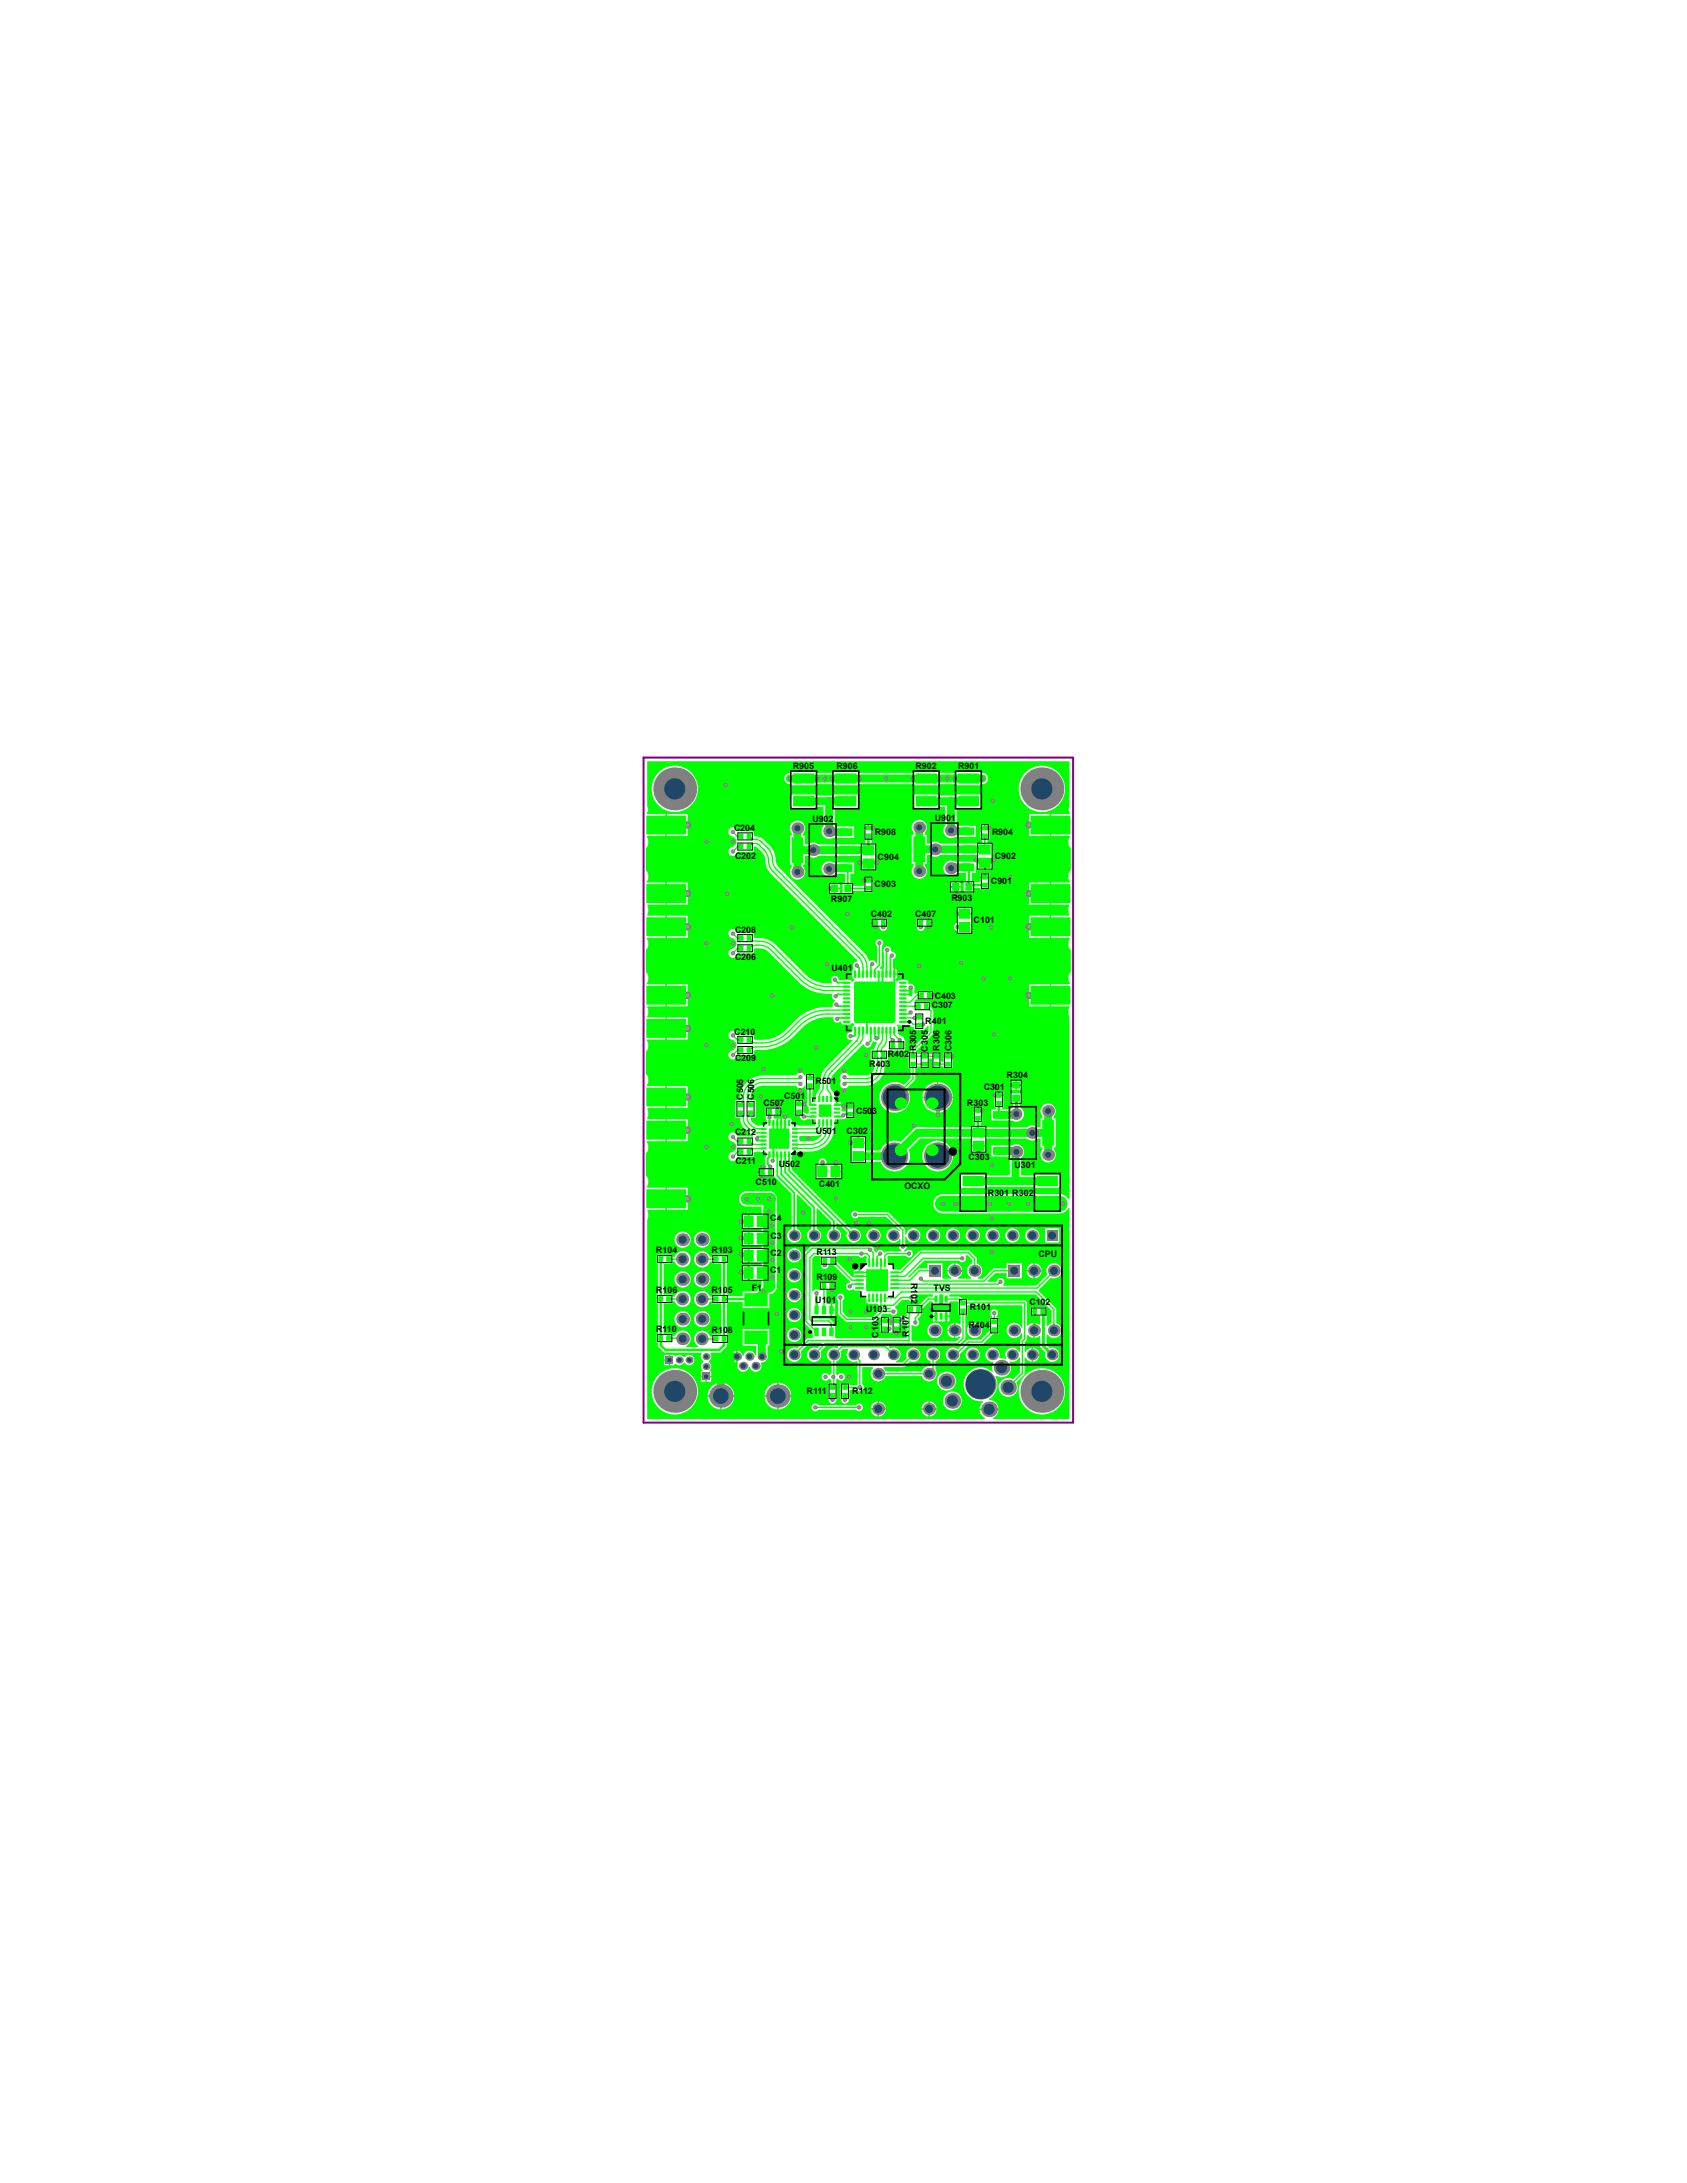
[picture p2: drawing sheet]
<svg xmlns="http://www.w3.org/2000/svg" width="216mm" height="279mm" viewBox="0 0 216 279" stroke-linecap="round" stroke-linejoin="round" font-family="sans-serif">
<defs><g id="words">
<g font-size="1.1">
<text x="101.5" y="98.4">R905</text>
<text x="107.1" y="98.4">R906</text>
<text x="117.2" y="98.4">R902</text>
<text x="122.6" y="98.4">R901</text>
<text x="93.9" y="106.4">C204</text>
<text x="104" y="105.2">U902</text>
<text x="112" y="106.8">R908</text>
<text x="119.6" y="105.1">U901</text>
<text x="127" y="106.8">R904</text>
<text x="94.1" y="109.9">C202</text>
<text x="111.9" y="113.6">C903</text>
<text x="112.3" y="110.1">C904</text>
<text x="126.8" y="113.2">C901</text>
<text x="127.3" y="109.9">C902</text>
<text x="94.1" y="119.4">C208</text>
<text x="106.3" y="115.5">R907</text>
<text x="111.5" y="117.3">C402</text>
<text x="117.1" y="117.3">C407</text>
<text x="121.8" y="115.3">R903</text>
<text x="124.6" y="118.1">C101</text>
<text x="94.1" y="122.9">C206</text>
<text x="106.4" y="124.3">U401</text>
<text x="118.4" y="131.1">R401</text>
<text x="119.3" y="129.1">C307</text>
<text x="119.6" y="127.8">C403</text>
<text x="93.9" y="132.4">C210</text>
<text x="94.1" y="135.8">C209</text>
<text x="111.3" y="136.5">R403</text>
<text x="113.6" y="135.3">R402</text>
<text x="117.3" y="134.5" transform="rotate(-90 117.3 134.5)">R305</text>
<text x="118.7" y="134.6" transform="rotate(-90 118.7 134.6)">C305</text>
<text x="120.2" y="134.5" transform="rotate(-90 120.2 134.5)">R306</text>
<text x="121.8" y="134.5" transform="rotate(-90 121.8 134.5)">C306</text>
<text x="95.1" y="140.8" transform="rotate(-90 95.1 140.8)">C505</text>
<text x="96.5" y="140.8" transform="rotate(-90 96.5 140.8)">C506</text>
<text x="97.7" y="141.6">C507</text>
<text x="100.4" y="140.7">C501</text>
<text x="104.4" y="138.7">R501</text>
<text x="109.6" y="142.6">C503</text>
<text x="123.7" y="141.5">R303</text>
<text x="125.9" y="139.5">C301</text>
<text x="128.8" y="138">R304</text>
<text x="94.1" y="145.3">C212</text>
<text x="94.1" y="148.9">C211</text>
<text x="99.7" y="149.4">U502</text>
<text x="104.4" y="145.2">U501</text>
<text x="108.3" y="145.1">C302</text>
<text x="124" y="148.5">C303</text>
<text x="129.8" y="149.4">U301</text>
<text x="96.7" y="151.6">C510</text>
<text x="104.8" y="151.9">C401</text>
<text x="115.7" y="152.2">OCXO</text>
<text x="126.4" y="153">R301 R302</text>
<text x="83.9" y="160.4">R104</text>
<text x="91.1" y="160.4">R103</text>
<text x="98.6" y="156.3">C4</text>
<text x="98.6" y="158.5">C3</text>
<text x="98.6" y="160.8">C2</text>
<text x="104.5" y="160.6">R113</text>
<text x="132.9" y="160.9">CPU</text>
<text x="83.9" y="165.5">R106</text>
<text x="91.1" y="165.5">R105</text>
<text x="96.2" y="165.2">F1</text>
<text x="98.6" y="163">C1</text>
<text x="104.3" y="166.7">U101</text>
<text x="104.5" y="163.8">R109</text>
<text x="110.9" y="168">U103</text>
<text x="116.6" y="164.2" transform="rotate(90 116.6 164.2)">R102</text>
<text x="119.5" y="165.2">TVS</text>
<text x="124.1" y="167.7">R101</text>
<text x="131.7" y="167">C102</text>
<text x="84" y="170.5">R110</text>
<text x="91.1" y="170.6">R108</text>
<text x="112.4" y="171.2" transform="rotate(-90 112.4 171.2)">C103</text>
<text x="116.3" y="171.1" transform="rotate(-90 116.3 171.1)">R107</text>
<text x="124" y="170">R404</text>
<text x="103.2" y="178.4">R111</text>
<text x="109.1" y="178.4">R112</text>
</g>
</g></defs>
<path d="M82.4 97h54.9v85.1h-54.9z" fill="none" stroke="#800080" stroke-width=".25"/>
<g fill="#0f0">
<path d="M96.4 139.5a1.21 1.21 0 0 0-.3 1.3h.6v2.2h-.6v.2a1.18 1.18 0 0 0 1 .9l.9-.1 .1-.1v-.5l-.1-.3v-1.4h1.4v1.1h-.3l-.1 .1v.2l.2 .1h.2v.5h.2v-.5h.3v.5h.2v-.5h.3v.5h.2v-.5l.5-.1 .2 .2v.6l.1 .1 2.9 .1 .1-.1-.1-.7-1.1-.1a.48 .48 0 0 1-.5 .2 .48 .48 0 0 1-.3-.5l-.1-.1h-.6v-1.4h1.1v1h.2a.35 .35 0 0 0 .5 .1v-.8l-.2-.3v-1.9h-.2v-.5l-.1-.1a.58 .58 0 0 1-.6 .4 .58 .58 0 0 1-.5-.4h-4.3a1.66 1.66 0 0 0-1.2 .6zM101.7 140.8h.5v.4h-.5zM102.4 140.8h.4v.4h-.4zM99.6 141.7h.4v.5h-.4zM99.6 142.4h.4v.4h-.4z" fill-rule="evenodd"/>
<path d="M102.3 145.4h2l.8-.3 .1 .1a1.75 1.75 0 0 1-1.5 .9h-1.4l-.1-.4z" fill-rule="evenodd"/>
<path d="M103.9 161.1v4.1h.2a.48 .48 0 0 1 .7 0l.1-.1v-1.1h1.4v1.1h-.6v1.8h.6v1.5h-2.3l-.1 .3 2.1 .1 .3 .1 .4 .4v.4h.2v1.5l.1 .1h9v-2.1h-.1l-.3 .2h-.3v.6h-.6v.1h-.1v.5l-.5-.1-.3 .1h-1.1v-1.4h1.1v.4h.3h.1v-1h1a.47 .47 0 0 1 .7 0l.1-.1v-1.5h1.7l1-1h.7v-.3h-2.3l-.1 .1a.49 .49 0 0 1-.1 .7 .49 .49 0 0 1-.6-.1h-.8l-1 .9 .1 .1a.49 .49 0 0 1 .1 .8 .49 .49 0 0 1-.7 0h-1l-.3 .2 .1 .2h.3v.4h-.4v-.4h-.1l-.5 .5-.3 .1-3.6-.1-.9-.9-.1-1.8a.49 .49 0 0 1 0-.7 .49 .49 0 0 1 .7 0 .49 .49 0 0 1-.1 .7v1.5l.7 .7h3.2l1-1h1.2l.1-.1v-.1h-1.3l-.2-.1a.47 .47 0 0 0-.7-.4l-.3-.1-.3 .1-.2-.1-.1-.8h-.8v-.8h-.7l-.3-.2a.49 .49 0 0 1-.8-.1 .49 .49 0 0 1 .4-.7l.1-.2-2.1-2.1h-.7a.49 .49 0 0 1-.5 .5 .49 .49 0 0 1-.4-.5l-.1-1.1h-.7zM106.6 164h.4v.5h-.4zM106.6 164.7h.4v.4h-.4zM106.5 166.9h.4v.7h-.4zM106.5 167.8h.4v.6h-.4zM113.3 168.6h.5v.4h-.5zM114.8 170.2h.5v.4h-.5z" fill-rule="evenodd"/>
<path d="M107.1 160.8v.6l2 2.1h.9v-.2h-.8l.1-.2-.1-.1h.8l.1-.5v-.7h.8v-.9l-.1-.1h-.2a.48 .48 0 0 1-.7 0zM109.3 162.6l.6-.1v.3h-.7z" fill-rule="evenodd"/>
<path d="M118.3 161.4l-2.1 2 .1 .1 1.2-1.1 1.2-.1v-.6h1.9v1.9l1.1 .1 .1-.2a.95 .95 0 0 1-.6-.8l1.9 .1a.96 .96 0 0 1-.5 .7v.2h1.7v-.2a.97 .97 0 0 1-.6-.9 .97 .97 0 0 1 .7-.9v-.4l-.6-.6h-.2l-.1 .1a.49 .49 0 0 1-.1 .7 .49 .49 0 0 1-.6-.1zM121.6 161.9l.5-.2v.8h-.9l.1-.2zM122.3 161.7a.97 .97 0 0 1 .8 .8h-.8z" fill-rule="evenodd"/>
<path d="M119 166.6l-1 .9v.6h-.2v.3l-.3 .4v.1a.49 .49 0 0 1 0 .7 .49 .49 0 0 1-.7 0h-.2v2l.1 .1h5.7l.5-.5-.1-.1-.5 .1v-.9h-.1h.1v-1l.5 .3 .1-.1v-1.2h-.2v-1.7h-.1h-1.1v.3h-.8v-1.2h-.5v1.2h-.8v-.3zM119.4 167.8h.3v.6h-.3zM121.2 167.8h.3v.6h-.3zM119.4 168.6h.3v.5h-.3zM121.2 168.6h.3v.5h-.3zM119.9 167.8h1.1v1.3h-1.1zM121.4 169.7l.4-.3 .3-.1v.9h-.9zM121.2 170.4h.9v.8a.97 .97 0 0 1-.9-.8zM118.7 170.3a.98 .98 0 0 1 1.9 0 .98 .98 0 0 1-1.9 0z" fill-rule="evenodd"/>
<path d="M82.8 97.4v5.9a.58 .58 0 0 1 0 .8v.1h2.4v1.4h.1h-.1v1.4h-2.4v.1a1.08 1.08 0 0 1-.1 1.4v2.9a1.07 1.07 0 0 1 .1 1.4v.2h2.4v2.8h-2.3l-.1 .1a1.14 1.14 0 0 1 0 1.2l.1 .1h2.3v1.4h.1h-.1v1.4h-2.4v.1a1.08 1.08 0 0 1-.1 1.5v2.8a1.07 1.07 0 0 1 .1 1.5v.1h2.4v2.8h-2.3l-.1 .1a1.13 1.13 0 0 1 0 1.2l.1 .1h2.3v1.4h.1h-.1v1.4h-2.4v.2a1.08 1.08 0 0 1-.1 1.4v2.9a1.07 1.07 0 0 1 .1 1.4v.1h2.4v2.8h-2.3l-.1 .1a1.14 1.14 0 0 1 0 1.2l.1 .1h2.3v2.9h-2.4v.1a1.08 1.08 0 0 1-.1 1.4v2.9a1.07 1.07 0 0 1 .1 1.4v.1h2.4v2.8h-2.3l-.1 .2a1.14 1.14 0 0 1 0 1.1v25.5h43.3v-.1a1.18 1.18 0 0 1-.7-1h2.4a1.17 1.17 0 0 1-.7 1v.1h9.8v-27h-.2a1.19 1.19 0 0 1-1.1 .7h-14.9a1.23 1.23 0 0 1-1.3-1.2 1.23 1.23 0 0 1 1.3-1.3h14.9a1.22 1.22 0 0 1 1.1 .7h.2v-23.4a1.14 1.14 0 0 1 0-1.2l-.1-.1h-2.3v-2.8h2.4v-.1a1.08 1.08 0 0 1 .1-1.5v-2.8a1.07 1.07 0 0 1-.1-1.5v-.1h-2.4v-2.8h2.3l.1-.1a1.15 1.15 0 0 1 0-1.2l-.1-.1h-2.3v-2.8h2.4v-.2a1.08 1.08 0 0 1 .1-1.4v-2.9a1.07 1.07 0 0 1-.1-1.4v-.1h-2.4v-2.8h2.4v-.1a.59 .59 0 0 1 0-.8v-5.9zM100.6 99.1l.3-.2h.4v-.1h3.1v.1h2.3v-.1h3.1v.1h7.2v-.1h3.1v.1h2.3v-.1h3.1v.1a.75 .75 0 0 1 1 .7 .75 .75 0 0 1-1 .8v.1h-3.1v-.1h-2.3v.1h-3.1v-.1h-7.2v.1h-3.1v-.1h-2.3v.1h-3.1v-.1a.74 .74 0 0 1-.8-.4 .74 .74 0 0 1 .1-.9zM101.3 101.7h3.1v.1h2.3v-.1h3.1v1.7h-3v2.3l2.5 .1v1.4h-2.7a.97 .97 0 0 1-1.2-.2 .97 .97 0 0 1 0-1.3v-2.4h-1v.1h-3.1zM117 101.7h3.1v.1h2.3v-.1h3.1v1.7h-3.1v2.2l2.5 .1v1.4h-2.7a.97 .97 0 0 1-1.3-.2 .97 .97 0 0 1 .1-1.3v-2.3h-.9v.1h-3.1zM83.4 101a2.97 2.97 0 0 1 5.9 0 2.97 2.97 0 0 1-5.9 0zM130.4 101a2.97 2.97 0 0 1 5.9 0 2.97 2.97 0 0 1-5.9 0zM131.7 104.2h2.6v1.3h-2.6zM85.4 104.2h2.6v1.3h-2.6zM110.6 105.5h.4v.4h-.4zM125.5 105.5h.4v.4h-.4zM126.1 105.5h.5v.4h-.5zM111.2 105.5h.5v.4h-.5zM85.4 105.7h2.6v1.3h-2.6zM131.7 105.7h2.6v1.3h-2.6zM93.5 106a.59 .59 0 0 1 .9 .4h2.1v.6l.2 .1a1.5 1.5 0 0 1 1.1 .4l.8 .8a2.67 2.67 0 0 1 .7 1.9l.4 .8 10.9 10.9 .3 .4 .3 .7h.1a.49 .49 0 0 1 .8 .3h.1v-2.2a.49 .49 0 0 1 0-.7 .49 .49 0 0 1 .7 0 .49 .49 0 0 1-.1 .7v2.4l-.2 .4v.1h.2v.7h.2v-.8h.1v-2.2a.5 .5 0 0 1 .4-.6 .5 .5 0 0 1 .5 .6l.2 .1a.49 .49 0 0 1 .4 .5 .49 .49 0 0 1-.3 .5v1.9h.1v.1h.4a.6 .6 0 0 1-.2 .6l.1 .2 .5-.2h.8l.2 .2v.3l.1 .1 .1-.1a.49 .49 0 0 1 .6 .6v.6l.1 .1 .3-.1v-.3h1.4v1.1h-1.4l-.1-.1-.3 .3 .1 .1h1.9v.7l.4 .5v2.9l-2.2 2.3 .1 .1h.1v.2h.4v-.2h1.1v.2h.4v-.2h1.1v1.2h.4v-.6h1.1v1.4h-1.1v-.2h-.4v.2h-1.1v-1.2h-.4v1.2h-1.1v-.2h-.4v.2h-.3v1.5l-1 1.1 .1 .2a1.96 1.96 0 0 1-1.5 2.9 1.96 1.96 0 0 1-2.1-2.4 1.96 1.96 0 0 1 3.1-1.1l.8-.9v-1.3h-.2v-2h.2l.1-.4 2.2-2.2v-.8h-.1l-.1 .1-.3 .3v.1h-1.3v-.3a.6 .6 0 0 1-.6-.3h-.3a1.42 1.42 0 0 1-1.2-.1h-.1v.1l.1 .3v.8l.2 .2h.2a.57 .57 0 0 1 .4 .6h.1v1.3h-2.2v1.2h-.4v.9a2.4 2.4 0 0 1-2.4 2.4h-2.2v.2a.59 .59 0 0 1-.9 .1 .59 .59 0 0 1 0-.9 .59 .59 0 0 1 0-.9 .59 .59 0 0 1 .9 .2h2.2a1.12 1.12 0 0 0 1.1-1.1v-.9h-.5v-1.3h.5l.1-.4 .2-.4v-.1l-.4-.1-.3 .3v.1a.53 .53 0 0 1-.5 .4 .53 .53 0 0 1-.5-.4l-3.7 3.7a2.12 2.12 0 0 0-.5 1.9l.5 .9v.8h.2v.4h.1v.1h.6l-.1 .1 .1 .6 .6 .1v-.6h1.1v1.4l-2.5 .2-.2 1.1a3 3 0 0 1-3 3h-2.3l-.1 .2v.6v1.5l7.6 7.6a.91 .91 0 0 1 1.3 .7 .91 .91 0 0 1-1.1 1 .91 .91 0 0 1-.7-1.2l-1.2-1.3h-.2l.1 .8a.91 .91 0 0 1 .3 1.4 .91 .91 0 0 1-1.4 0 .91 .91 0 0 1 .4-1.4v-.9l-1.8-1.7h-.1v2.6a.91 .91 0 0 1 .4 1.4 .91 .91 0 0 1-1.4 0 .91 .91 0 0 1 .4-1.4v-2.6l-1.8-1.8h-.1v4.4a.91 .91 0 0 1 .4 1.4 .91 .91 0 0 1-1.5 0 .91 .91 0 0 1 .4-1.4v-4.5l-2.1-2.2h-1.5v-1.1l.4-.1-.2-.4v-.7l.2-.4v-.3l-.1-.2h-1.4l-.1 .1v.6h-2.1a.59 .59 0 0 1-.6 .5 .59 .59 0 0 1-.6-.6 .59 .59 0 0 1 .6-.6l.4-.3v-.6a.95 .95 0 0 0-.7-.5 .6 .6 0 0 1 0-1 .6 .6 0 0 1 .9 .5h2v-.2l-.5-.3-.4-.4a1.99 1.99 0 0 1-.8-1.6h-.6v-2.2h.6l.1-.5a2.21 2.21 0 0 1 .6-1.6l.6-.5a2.91 2.91 0 0 1 1.7-.6h4.2v-.1a.59 .59 0 0 1 .6-.2 .59 .59 0 0 1 .5 .4l.1-.1v-.2h.4v.5h.2v.1h.5v1.5h-.2v1.5h.4v-.8l.5-.9a3.6 3.6 0 0 1 .9-2.8l3.3-3.3v-.1a.49 .49 0 0 1-.7-.4 .49 .49 0 0 1 .6-.6h.1v-.7l.2-.3-.1-.2-.5 .2h-.7l-.3-.1-.1-.2-.1-.1-.1 .1a.49 .49 0 0 1-.5 0 .49 .49 0 0 1-.2-.5l-.1-.1h-.7a4.6 4.6 0 0 0-3.2 1.3l-1.1 1.1a6.5 6.5 0 0 1-5 1.8l-.1 .1v.5h-2.1v.1a.59 .59 0 0 1-.7 .5 .59 .59 0 0 1-.5-.6 .59 .59 0 0 1 .6-.6l.4-.4v-.5a.95 .95 0 0 0-.7-.5 .6 .6 0 0 1 0-1 .6 .6 0 0 1 .9 .4h2.1v.6a4.5 4.5 0 0 0 4.3-1.4 6.8 6.8 0 0 1 5-2.7h.7l.1-.2a.48 .48 0 0 1 .3-.6v-.1a.49 .49 0 0 1-.4-.7l-.1-.1h-.5a5.1 5.1 0 0 1-3.7-1.5l-3.7-3.7a1.96 1.96 0 0 0-2-.6v.6h-2.1a.59 .59 0 0 1-.6 .6 .59 .59 0 0 1-.6-.6 .59 .59 0 0 1 .6-.6l.4-.4v-.6a.95 .95 0 0 0-.7-.4 .6 .6 0 0 1 0-1 .6 .6 0 0 1 .9 .4h2.1v.6l1.2 .1a2.83 2.83 0 0 1 1.6 .8l3.7 3.8a4.2 4.2 0 0 0 3.5 1.2v-.1l-.1-.1a.5 .5 0 0 1 .3-.8 .5 .5 0 0 1 .7 .5h1.3l.5 .2 .1-.1-.2-.5v-.7l.1-.5a.49 .49 0 0 1 0-.5 .49 .49 0 0 1 .5-.2v-.1l-.1-.2-11-11a2.65 2.65 0 0 1-.7-1.9l-.2-.6-.9-.9h-.3v.6h-2.1v.1a.59 .59 0 0 1-.7 .5 .59 .59 0 0 1-.5-.7 .59 .59 0 0 1 .6-.5l.4-.4v-.6a.95 .95 0 0 0-.7-.4 .6 .6 0 0 1 0-1zM117 105.1a.97 .97 0 0 1 1.4 .1 .97 .97 0 0 1 0 1.4v.3h.2v1.1l.5-.1a.96 .96 0 0 1 1.2 .1h4.8v-.1h.6v-.4h-.2v-1.4h1.1v1.4h-.2v.4h.6v2.4h-1.9v-.9l-4.8 .1a.96 .96 0 0 1-1.3-.1h-.4v1.2h-.2v.3a.97 .97 0 0 1-.1 1.3 .97 .97 0 0 1-1.3 0 .97 .97 0 0 1-.1-1.3v-.3h-.2v-3.7h.2v-.4a.98 .98 0 0 1 .1-1.4zM101.3 105.4a.97 .97 0 0 1 1.4-.1 .97 .97 0 0 1 .1 1.4v.3h.2v1.1l.5-.1a.96 .96 0 0 1 1.2 .1h5.5v-.1h.6v-.5h-.2v-1.4h.5v-.1v.1h.6v1.4h-.2v.5h.6v2.4h-1.9v-.9l-5.5 .1a.96 .96 0 0 1-1.3-.1h-.4v1.2h-.2v.3a.97 .97 0 0 1-.1 1.3 .97 .97 0 0 1-1.3 0 .97 .97 0 0 1-.1-1.3v-.3h-.2v-3.7h.2v-.4a.98 .98 0 0 1 0-1.2zM125.1 110.5h.8v.8h-.8zM126.1 110.5h.9v.8h-.9zM110.2 110.6h.8v.8h-.8zM111.2 110.6h.9v.8h-.9zM121.1 110.3a.95 .95 0 0 1 1.1 0h2.7v1.4h-.5v1.1h.2v.1h.9v-.5h1.1v1.4h-1.1v-.1h-.9v.5h-1.3v-1.4h.3v-1.1h-1.1a.98 .98 0 0 1-1.5 .1 .98 .98 0 0 1 .1-1.5zM125.5 111.8h.4v.4h-.4zM126.1 111.8h.5v.4h-.5zM105.3 110.6a.96 .96 0 0 1 1.3-.2h2.7v1.4h-.5v1.2h.4v.4h1.4v-.6h1.1v1.4h-1.1v-.2h-1.4v.4h-1.4v-1.4h.4v-1.2h-1.3a.98 .98 0 0 1-1.4 .2 .98 .98 0 0 1-.2-1.4zM110.6 112.2h.4v.4h-.4zM111.2 112.2h.5v.4h-.5zM121.6 112.8h.6v.6h-.6zM122.4 112.8h.5v.6h-.5zM106.1 113h.6v.6h-.6zM106.9 113h.5v.6h-.5zM121.6 113.6h.6v.6h-.6zM122.4 113.6h.5v.6h-.5zM85.4 113h2.6v1.3h-2.6zM131.7 113h2.6v1.3h-2.6zM106.1 113.8h.6v.6h-.6zM106.9 113.8h.5v.6h-.5zM85.4 114.5h2.6v1.3h-2.6zM131.7 114.5h2.6v1.3h-2.6zM122.5 116.1h.8v.7h-.8zM123.5 116.1h.9v.7h-.9zM111.5 117.5h.4v.5h-.4zM118.9 117.5h.4v.5h-.4zM131.7 117.2h2.6v1.3h-2.6zM85.4 117.2h2.6v1.3h-2.6zM111.5 118.2h.4v.4h-.4zM118.9 118.2h.4v.4h-.4zM112.1 117.5h1.5l-.1 1.1a.49 .49 0 0 1-.5 .6 .49 .49 0 0 1-.4-.6h-.5zM117.3 117.5h1.4v.6h.1h-.1v.5h-.4a.49 .49 0 0 1-.5 .6 .49 .49 0 0 1-.4-.6zM122.5 117h1.9v2.5h-1.9v-.4a.49 .49 0 0 1-.4-.5 .49 .49 0 0 1 .4-.4zM85.4 118.7h2.6v1.3h-2.6zM131.7 118.7h2.6v1.3h-2.6zM114.5 124h.1a.48 .48 0 0 1 .2 .6h-.3zM119 126.8h.4v.5h-.4zM85.4 126h2.6v1.3h-2.6zM131.7 126h2.6v1.3h-2.6zM119 127.5h.4v.4h-.4zM85.4 127.5h2.6v1.3h-2.6zM131.7 127.5h2.6v1.3h-2.6zM85.4 130.2h2.6v1.3h-2.6zM85.4 131.7h2.6v1.3h-2.6zM120.8 134.7h.4v.4h-.4zM121.4 134.7h.5v.4h-.5zM103.8 137.4h.4v.4h-.4zM129.3 138.2h.6v.6h-.6zM130.1 138.2h.6v.6h-.6zM129.3 139h.6v.5h-.6zM130.1 139h.6v.5h-.6zM127.3 139.7h.4v.4h-.4zM127.9 139.7h.5v.4h-.5zM85.4 139h2.6v1.3h-2.6zM118.5 139.2a1.92 1.92 0 0 1 1.4-.7v1.8h-1.9a1.9 1.9 0 0 1 .5-1.1zM120.1 138.5a1.93 1.93 0 0 1 1.8 1.8h-1.8zM107.2 141l.3 .1 .2 .2h-.5zM108.3 141.1h.4v.4h-.4zM108.9 141.1h.5v.4h-.5zM85.4 140.5h2.6v1.3h-2.6zM124.6 141.6h.4v.4h-.4zM125.2 141.6h.5v.4h-.5zM118 140.5h1.9v1.9a1.8 1.8 0 0 1-1.9-1.9zM120.1 140.5h1.8a1.94 1.94 0 0 1-1.8 1.9zM127.3 140.3h1.1v1.4h-.2v.3h1.1l.4-.3v-.5h-.4v-1.3h1.4v1.3h-.2v.5a.97 .97 0 0 1 .4 1.3 .97 .97 0 0 1-1.3 .4h-2.7v-1.4h.5v-.3h-.1zM85.4 143.2h2.6v1.3h-2.6zM85.4 144.8h2.6v1.3h-2.6zM108.9 145.4h.8v.8h-.8zM109.9 145.4h.9v.8h-.9zM124.3 146.8h.8v.7h-.8zM125.3 146.8h.9v.7h-.9zM108.9 146.4h1.9v.9h1.9a1.94 1.94 0 0 1 2.6-1.1l1.6-1.7 .4-.2h7v-.2h.5v-.5h-.2v-1.4h1.1v1.4h-.2v.5h.7v.2l5.3-.1a.96 .96 0 0 1 1.3 .1h.4v-1.1h.2v-.3a.97 .97 0 0 1 .1-1.4 .97 .97 0 0 1 1.3 0 .97 .97 0 0 1 .1 1.4v.3h.2v3.7h-.2v.3a.97 .97 0 0 1-.1 1.3 .97 .97 0 0 1-1.3 0 .97 .97 0 0 1-.1-1.3v-.3h-.2v-1.2l-.5 .1a.96 .96 0 0 1-1.2-.1h-5.3v.9h-1.9v-.9h-6.6l-1.4 1.5a1.96 1.96 0 0 1-1 2.6 1.96 1.96 0 0 1-2.6-1.1h-1.9v.1h-1.9zM107 149h.8v.8h-.8zM118 148a2 2 0 0 1 4 0 2 2 0 0 1-4 0zM97.1 149.5h.4v.4h-.4zM123 150.3h3.1v.1h3.1v-2.4h-2.3v-1.4h2.7a.97 .97 0 0 1 1.3 .3 .97 .97 0 0 1-.2 1.3v2.2h1.8v-.1h3.1v1.7h-3.1v-.1h-6.4v.1h-3.1zM97.1 150.1h.4v.5h-.4zM107 150h.8v.9h-.8zM104.9 148.5a.5 .5 0 0 1 .6-.2 .5 .5 0 0 1 .3 .6v.1h1v.9h.1h-.1v1h-2.4v-1.9h.3zM85.4 152h2.6v1.3h-2.6zM85.4 153.5h2.6v1.3h-2.6zM103.7 159.5h.2h7.5a.49 .49 0 0 1 .4 .5l.2 .3h.2a.49 .49 0 0 1 .4-.3 .49 .49 0 0 1 .5 .3h.1l.3-.1h1.9v-.2a.48 .48 0 0 1-.3-.4 .48 .48 0 0 1 .1-.4v-.6h-.1a.92 .92 0 0 1-1.3 .2 .92 .92 0 0 1-.1-1.4 .92 .92 0 0 1 1.4 .2l.1-.1-1.8-1.8h-3.6a.49 .49 0 0 1-.7 .1 .49 .49 0 0 1 0-.7 .49 .49 0 0 1 .7 0l3.9 .1 2.1 2v.2v.6h.2v-.2a.91 .91 0 0 1 1.5-.3 .91 .91 0 0 1-.2 1.4 .91 .91 0 0 1-1.3-.7l-.2 .1v.9a.49 .49 0 0 1 .2 .4 .49 .49 0 0 1-.3 .4v.2h.3a.49 .49 0 0 1 .7-.1 .49 .49 0 0 1 0 .7 .49 .49 0 0 1-.7 0h-2.3l-.2 .1 .1 .9h.7v.7l.9 .1 2.4-2.5h.2h6.3l.9 .9v.7a.97 .97 0 0 1 .7 .9 .97 .97 0 0 1-.6 .9l.1 .2h.6l1.3-1.3 1.7-.1v-.6h2v1.9h-2v-.7h-1.4l-1 1v.2h1.2v-.1a.49 .49 0 0 1 .7-.4 .49 .49 0 0 1 .1 .8v.2h4.2l1.4-1.5v-.1a.98 .98 0 0 1 .8-1.3 .98 .98 0 0 1 1 1.1 .98 .98 0 0 1-1.3 .7l-1.6 1.6v.1l2.3 2.3v1.9a.97 .97 0 0 1 .5 1.5 .97 .97 0 0 1-1.6-.1h-.2v1.3l.5 .4h.1a.91 .91 0 0 1 1.1 .9 .91 .91 0 0 1-1.1 .9 .91 .91 0 0 1-.7-1.2l-.6-.7-.1-1.4h-.1l-.6 .2v-1.9l.6 .3 .1-.1v-1.1h-.6v-1.1h1.4v2.4h.2l.5-.3v-1.7l-2.1-2h-11v.3h1.4l.3 .3h.6v.2h7.3h.2l.1 .3v2.9h.2l.4-.3 .2-.1v1.9h-.2l-.4-.3h-.2v.6l-.3 .3v1.2l.2 .1 .3-.4 .4-.2v1.8l-.4-.2-.3-.4h-.2v2.2l-1 1.1 .1 .1a1.21 1.21 0 0 1-1 1.7 1.21 1.21 0 0 1-1.4-1.5 1.21 1.21 0 0 1 1.8-.8l.9-.9v-1.8l-.1-.1-.1 .2a.91 .91 0 0 1-1 .3l-.1 .1a1.21 1.21 0 0 1-.1 1.6 1.21 1.21 0 0 1-1.5 .2l-.2 .1a2.17 2.17 0 0 1-.8 2.9v.1h.1a1.19 1.19 0 0 1 1.1 1.1h-2.4l.1-.4 .3-.5v-.1a2.16 2.16 0 0 1-2.4-2.8 2.16 2.16 0 0 1 3.6-.9l.1-.1a1.17 1.17 0 0 1 0-1.1v-.1h-.2a.91 .91 0 0 1-.8-1.1 .91 .91 0 0 1 1.2-.7 .91 .91 0 0 1 .6 1.3v.1l.4-.1 .4 .2 .1-.1a.91 .91 0 0 1 .4-1.3 .91 .91 0 0 1 1.2 .4h.1l.1-1.4 .2-.4v-.6l-.1 .1a.97 .97 0 0 1-1.5 .4 .97 .97 0 0 1 0-1.6 .97 .97 0 0 1 1.5 .4h.1v-2.8h-7v1.2h-.3v3.1l-.8 .8-8.9 .1v.1l.1 .2a.91 .91 0 0 1 1.3 .4 .91 .91 0 0 1-.6 1.2l.1 .2h.8l.5-.7a.91 .91 0 0 1 .8-1.2 .91 .91 0 0 1 1 1 .91 .91 0 0 1-1.3 .7l-.8 .8h-2.6l-.1 .1 .3 .4h4.7a.98 .98 0 0 1 1-.6l.1-.1v-.6a.91 .91 0 0 1-.4-1.4 .91 .91 0 0 1 1.4 0 .91 .91 0 0 1-.4 1.4v1.1a.97 .97 0 0 1-.4 1.4 .97 .97 0 0 1-1.3-.6h-4.7v.1a.97 .97 0 0 1-1.5 .4 .97 .97 0 0 1-.1-1.5v-.1h-1.4v2.2l.2 .1a.49 .49 0 0 1-.2 .7 .49 .49 0 0 1-.6-.1h-1l-.1 1.3a.49 .49 0 0 1-.5 .4 .49 .49 0 0 1-.4-.5h-.1v-2h1.1v.2h1v-.1v-2.9l-.1-.1a.91 .91 0 0 1-1.1-.3 .91 .91 0 0 1 .1-1.1l-.1-.1h-.6l-.3 .3a.91 .91 0 0 1-.6 1.2v1.7l.2 .1a.49 .49 0 0 1 .8-.2 .49 .49 0 0 1 0 .8 .49 .49 0 0 1-.8-.1l-.2 .1v.5h.1l-.1 2.2a.49 .49 0 0 1-.5 .3 .49 .49 0 0 1-.4-.5h-.1v-2h.4v-.4l-.2-.2h-.1a.49 .49 0 0 1-.8 .1 .49 .49 0 0 1 0-.8 .49 .49 0 0 1 .8 .2h.1l.2-.2v-1.6a.91 .91 0 0 1-.5-1.2 .91 .91 0 0 1 1.2-.4l.2-.2-.1-.1h-1.5l-.7 .7a.91 .91 0 0 1-.7 1.3 .91 .91 0 0 1-1-1 .91 .91 0 0 1 1.3-.7l.6-.6-.1-.1h-1.5l-1.1 1.1a.91 .91 0 0 1-.7 1.3 .91 .91 0 0 1-1.1-1 .91 .91 0 0 1 1.3-.7l1.3-1.3 .7-.1v-.8l-1.1-1.1-.1-.2v-8.5l.1-.3zM95 155.4h.7v.8h-.7zM95 156.4h.7v.9h-.7zM95 157.6h.7v.8h-.7zM110.9 158.1a.91 .91 0 0 1 1.8 0 .91 .91 0 0 1-1.8 0zM118.5 158.1a.91 .91 0 0 1 1.8 0 .91 .91 0 0 1-1.8 0zM121 158.1a.95 .95 0 0 1 1.9 0 .95 .95 0 0 1-1.9 0zM123.6 158.1a.91 .91 0 0 1 1.8 0 .91 .91 0 0 1-1.8 0zM126.1 158.1a.91 .91 0 0 1 1.8 0 .91 .91 0 0 1-1.8 0zM128.7 158.1a.91 .91 0 0 1 1.8 0 .91 .91 0 0 1-1.8 0zM131.2 158.1a.91 .91 0 0 1 1.8 0 .91 .91 0 0 1-1.8 0zM133.7 157.2h1.8v1.8h-1.8zM95 158.6h.7v.9h-.7zM88.8 158.6a1.05 1.05 0 0 1 2.1 0 1.05 1.05 0 0 1-2.1 0zM86.3 158.7a1.05 1.05 0 0 1 2.1 0 1.05 1.05 0 0 1-2.1 0zM95 159.8h.7v.8h-.7zM100.7 160.7a.95 .95 0 0 1 1.9 0 .95 .95 0 0 1-1.9 0zM95 160.8h.7v.9h-.7zM131.6 162.1l.4-.4h.2v.8h-.8zM132.4 161.7h.1a.96 .96 0 0 1 .8 .8h-.9zM95 162h.7v.8h-.7zM131.4 162.7h.8v.9a.97 .97 0 0 1-.8-.9zM132.4 162.7l.9 .1a.96 .96 0 0 1-.9 .8zM95 163h.7v.9h-.7zM100.7 163.2a.95 .95 0 0 1 1.9 0 .95 .95 0 0 1-1.9 0zM88.8 163.7a1.05 1.05 0 0 1 2.1 0 1.05 1.05 0 0 1-2.1 0zM86.3 163.8a1.05 1.05 0 0 1 2.1 0 1.05 1.05 0 0 1-2.1 0zM100.7 165.8a.95 .95 0 0 1 1.9 0 .95 .95 0 0 1-1.9 0zM131.9 167.3h.4v.5h-.4zM131.9 168h.4v.4h-.4zM100.7 168.3a.95 .95 0 0 1 1.9 0 .95 .95 0 0 1-1.9 0zM88.8 168.8a1.05 1.05 0 0 1 2.1 0 1.05 1.05 0 0 1-2.1 0zM86.3 168.8a1.05 1.05 0 0 1 2.1 0 1.05 1.05 0 0 1-2.1 0zM123.7 170.3a1 1 0 0 1 2 0 1 1 0 0 1-2 0zM100.7 170.8a.95 .95 0 0 1 1.9 0 .95 .95 0 0 1-1.9 0zM132.2 172.5a.91 .91 0 0 1 .8 .8h-.8zM93.9 173l.3-.1v.6h-.6zM85.8 173.4h.5v.2h.1a.66 .66 0 0 1 1.1 .1h.1a.67 .67 0 0 1 1-.1 .67 .67 0 0 1 0 1 .67 .67 0 0 1-1-.2h-.1a.66 .66 0 0 1-1.1 .1l-.1 .1v.1h-.5zM85 173.4h.6v.6h-.6zM132.2 173.5h.8a.91 .91 0 0 1-.8 .8zM121.2 172.8a.9 .9 0 0 1 1.4-.1l1.2-1.2h1.7l1.2-1.2v-1.6h.2v-.2a.49 .49 0 0 1 0-.8 .49 .49 0 0 1 .7 0 .49 .49 0 0 1-.1 .8v.2h.3v2h-.6l-1.4 1.3-1.7 .1-1.2 1.2a.91 .91 0 0 1-1.2 1 .91 .91 0 0 1-.5-1.5zM123.6 173.4a.91 .91 0 0 1 1.8 0 .91 .91 0 0 1-1.8 0zM93.6 173.7h.6v.7a.75 .75 0 0 1-.6-.7zM85 174.2h.6v.5h-.6zM95 170.1h3.5v2.1h-.3v1.3a.73 .73 0 0 1-.8 .9 .76 .76 0 0 1-.4 1.1 .76 .76 0 0 1-1-.6h-.2a.76 .76 0 0 1-1 .6 .76 .76 0 0 1-.4-1.1v-.8h-.1h.1v-.7a.74 .74 0 0 1 .6 .6h.2a.74 .74 0 0 1 .6-.6 .74 .74 0 0 1 .8 .5h.2v-1.2h-1.8zM84.1 160.6h2v.3h.3a1.04 1.04 0 0 1 1.6-.6 1.04 1.04 0 0 1 0 1.7 1.04 1.04 0 0 1-1.6-.5h-.3v.2h-1.2v4h1.2v.3h.3a1.04 1.04 0 0 1 1.6-.6 1.04 1.04 0 0 1 0 1.7 1.04 1.04 0 0 1-1.6-.5h-.3v.2h-1.2v3.9h1.2v.3h.3a1.04 1.04 0 0 1 1.7-.4 1.04 1.04 0 0 1-.3 1.7v.1h1.5l.1-.1a1.03 1.03 0 0 1-.2-1.7 1.03 1.03 0 0 1 1.6 .5h.3v-.3h1.2v-4h-1.2v-.2h-.3a1.04 1.04 0 0 1-1.5 .5 1.04 1.04 0 0 1-.1-1.7 1.04 1.04 0 0 1 1.6 .6h.3v-.3h1.2v-4h-1.2v-.2h-.2a1.04 1.04 0 0 1-1.6 .5 1.04 1.04 0 0 1-.1-1.6 1.04 1.04 0 0 1 1.6 .5h.3v-.3h2.1v1.1h-.2v4h.2v.2h1.8v-.6h1.8l.7-.7v-.7h-1.6v-1h-.1h.1v-.9h1.6v-.3h-1.6v-1.9h1.6v-.3h-1.6v-1.9h1.6v-.3h-1.6v-1.9h1.6v-1h-1.9a.98 .98 0 0 1-1-1 .98 .98 0 0 1 1-.9h2.9a.98 .98 0 0 1 .9 .9v11.3a1.04 1.04 0 0 1-.9 1v1.7h-3.5v-.8h-1.8v.2h-.2v4h.2v1.1h-.2l-.1 .5-.7 .7h-1.2l-.1 .2 .1 .4-.3 .5v.1a.66 .66 0 0 1 .1 1.1l.1 .1h.1v.6h-1.3v-.6h.1l.1-.1a.66 .66 0 0 1 .1-1.1v-.1l-.3-.5 .1-.4-.1-.2h-4.5l-.3-.1-.7-.7v-.5h-.1v-1.1h.1v-3.9h-.1v-1.1h.1v-4h-.1zM89.7 176.3h.6v.5h-.6zM90.5 176.3h.5v.5h-.5zM119.9 176.8a1.22 1.22 0 0 1 2.4 0 1.22 1.22 0 0 1-2.4 0zM90.9 177.6a1.67 1.67 0 0 1 1.3-.6v1.6h-1.6v-.4zM98.2 177.6a1.67 1.67 0 0 1 1.2-.6v1.6h-1.6l.1-.4zM99.7 177a1.69 1.69 0 0 1 1.6 1.6h-1.6zM92.4 177a1.69 1.69 0 0 1 1.6 1.6h-1.6zM103.9 179.9a.49 .49 0 0 1 .8-.1h4.9a.49 .49 0 0 1 .7 0 .49 .49 0 0 1 0 .7 .49 .49 0 0 1-.7-.1h-4.9a.49 .49 0 0 1-.6 .1 .49 .49 0 0 1-.2-.6zM111.6 179.7l.4-.3h.3v.8h-.9zM112.5 179.4a.97 .97 0 0 1 .9 .8h-.9zM118.1 179.7l.4-.3h.3v.8h-.9zM119 179.4a.96 .96 0 0 1 .9 .8h-.9zM90.6 178.8h1.6v1.6a1.69 1.69 0 0 1-1.6-1.6zM92.4 178.8h1.6a1.68 1.68 0 0 1-1.6 1.6zM97.8 178.8h1.6v1.6a1.7 1.7 0 0 1-1.6-1.6zM99.7 178.8h1.6a1.68 1.68 0 0 1-1.6 1.6zM120.7 179.3a1.22 1.22 0 0 1 2.4 0 1.22 1.22 0 0 1-2.4 0zM83.4 178.1a2.97 2.97 0 0 1 5.9 0 2.97 2.97 0 0 1-5.9 0zM130.4 178.1a2.97 2.97 0 0 1 5.9 0 2.97 2.97 0 0 1-5.9 0zM111.4 180.4h.9v.9a.96 .96 0 0 1-.9-.9zM112.5 180.4l.9 .1a.97 .97 0 0 1-.9 .8zM117.9 180.4h.9v.9a.97 .97 0 0 1-.9-.9zM119 180.4l.9 .1a.96 .96 0 0 1-.9 .8z" fill-rule="evenodd"/>
</g>
<g fill="none" stroke="#0f0" stroke-width=".25">
<path d="M102.4 137h1.3v.9M103.7 138.9v2.5M97.6 149.3v.7M97.7 145.5h-.8v.5h.8M98.5 142.5v1.2M98.5 147.7v.4l-.2 .2v.7l.3 .3M99 146.5v2l-.1 .1M99 143.7v1.3l.7 .7M99.5 143.7v1.3M99.5 141.6v.7M100 143.7v1.3M100.5 143.7v1.3"/>
<path d="M102.3 141.3h.6M102.3 142.3l.6 .6h1.2M103.7 141.4h.1M103.7 141.4h.4M107.1 141.4h.6l.2 .2h.9M107.9 142.8l-.1 .1h-.7"/>
</g>
<g fill="none" stroke="#0f0" stroke-width=".17">
<path d="M95.9 138.8l-.2 .2M96.2 139.1l-.1 .2M97.7 138.5h4.6l.1 .2M102.4 137.9l-.1 .1h-4.6M105.3 138.5v.6M105.8 138.6v.5M108.1 137.9l.1 .1h2.6M108.2 138.5h.1M108.2 138.5h2.6M108.2 138.5l-.1 .2M109.6 133.3h.1M109.6 133.3l-3.6 3.5"/>
<path d="M109.9 131.9v.5M110 133.5h.1M110 133.5l-3.5 3.6M110.4 131.9v.6M112.3 134.4v.3l-.3 .3 .3 .2v1.3M112.8 134.5v.2l.2 .3-.2 .2v1.3M112.9 131.9v1M113.1 133.9l-.1 .1M113.4 131.9v1.2M93.8 145.5l.6 .6h.5M94.8 142.4v.1M94.8 142.5h.1"/>
<path d="M94.9 147.4h-.5l-.6 .6M95.2 140.3v.2M95.5 144.1l.4 .4M95.7 140.4v.1M95.9 146.1h.1M95.9 143.8l.3 .3M96.1 141.4h.1M96.1 142.4l-.2 .2M96.8 146.5h.9M96.9 147h.8M97.1 145h.6M97.2 144.5h.5"/>
<path d="M101.7 146.5h2M101.7 147h2M101.7 145h2.6M101.7 144.5h2.6M104.8 140.4v.3M104.8 143.7v.3M105.3 143.7v.3M105.8 143.6v.8M106.3 140.4v.3M106.3 143.6v.8"/>
</g>
<g fill="none" stroke="#0f0" stroke-width=".51">
<path d="M106.2 113.7h.6M110 110.4h.5M110.6 112.7h.5M111.1 106h.6M111.7 110.4h.6M122.3 113.5l.1 .1v1M124.9 110.1h.5M126 106h.6M126.6 110.1h.6M118.9 127.4h.6M121.3 135.2h.6M130 138.9h-2.8"/>
<path d="M94.8 158.5h.6M94.8 156.3h.6M105.3 148.8v1.1M107 148.8v1.1M108.8 146.2h.5M120 141.8v.9M125.1 142.1h.6M125.2 147.1v.6M127.3 140.2h.5M94.8 162.9h.6M94.8 160.6h.6M105.5 161.4v.5"/>
<path d="M106.4 164.6v.5M106.5 178.6v.6M108.1 178.6v.6M113.2 170.1h.6M113.2 169.1h.6M114.7 170.1v.5"/>
</g>
<path d="M111.9 131.9v1M98.6 149.3h.1M98.6 149.3v.7M99.5 147.7v2.8l2.1 2.2v5.4M100 147.7v2.6l4.2 4.2v3.6M100.5 147.7v2.3l6.2 6.3v1.8M101 147.7v2.1l8.3 8.3M108.8 142.6h-.7l-.2 .2" fill="none" stroke="#0f0" stroke-width=".23"/>
<path d="M109.4 155.4h4.1l2 2M114.3 167.9h-1.5l-1 1M119.2 167.6h.6" fill="none" stroke="#0f0" stroke-width=".18"/>
<path d="M108.3 108.8h2.8M94.3 173.6h-.5l-1.5 1.6v3.5" fill="none" stroke="#0f0" stroke-width="1"/>
<circle cx="111.1" cy="108.8" r=".16" fill="#0f0"/>
<path d="M111.1 107v1.8" fill="none" stroke="#0f0" stroke-width=".33"/>
<path d="M115.5 168.9l-.2 .2h-.6" fill="none" stroke="#0f0" stroke-width=".18"/>
<path d="M112 118.1v.6M113 118.1v.6M117.8 118.1v.6M118.8 118.1v.6M122.6 116.9h.8M122.6 118.6h.8" fill="none" stroke="#0f0" stroke-width=".51"/>
<circle cx="98.5" cy="153.4" r=".76" fill="#0f0"/>
<path d="M95.6 153.4h2.9v11.3" fill="none" stroke="#0f0" stroke-width="1.5"/>
<g fill="none" stroke="#0f0" stroke-width="1">
<path d="M101.1 99.6h24.6M102.8 102.5h5.4M106 111.1h2.3M106.1 106.5h2.2M106.1 102.5v3.9M108.3 108.8h-6.3v2.8M117.6 108.7h8.4M117.6 105.9v5.6M118.5 102.5h5.4M121.7 111h2.2M121.7 102.5v3.8M121.7 106.4h2.2"/>
<path d="M124.5 151.2h9.5M130 147.3v3.9M134.1 145h-16.7l-2.9 3h-4.7M98.5 164.7l-1.7 1.7"/>
</g>
<path d="M120.7 154.1h14.9" fill="none" stroke="#0f0" stroke-width="2"/>
<g fill="none" stroke="#0f0" stroke-width=".17">
<path d="M93.8 119.5l.6 .6h.5M93.8 106.5l.6 .6h.5M94.9 108.4h-.5l-.6 .6M95.9 107.1h.1M96 108.2l-.1 .2M97.2 108.2l.6 .6M97.5 107.8l.8 .8M97.8 108.8h.1M98.3 108.6h.1M98.9 111.5l11 11M99.4 111.3l10.9 10.9M93.8 132.5l.6 .6h.5"/>
<path d="M94.9 134.4h-.5l-.6 .6M94.9 121.4h-.5l-.6 .6M95.9 133.1h.1M95.9 120.1h.1M96.8 134h.7M96.8 133.5h.7M96.8 121h.4M96.8 120.5h.5M98.7 121.6l3.8 3.8M99 121.2l3.7 3.8M102.1 130.8l-1.3 1.3M102.4 131.3l-1.2 1.1"/>
<path d="M105.8 126.8h2.5M105.8 129.3h2.5M105.9 126.3h2.4M105.9 129.8h2.4M109.9 122.5h.1M110.3 122.2h.1M110.4 123.9v.8M110.9 123.8v.9M113.9 131.9v.9l.3 .3M114.2 133.1h.1M114.2 133.1v.7M114.4 131.9v.5l.8 .8v.6"/>
<path d="M117.5 130.1l-.2 .2h-1.8"/>
</g>
<g fill="none" stroke="#0f0" stroke-width=".18">
<path d="M111.1 110.5h.1M111.1 110.5v2.2M126 110.4h.1M126 110.4v1.9M112.5 120.7v2.8l-.6 .6v.6M115.5 157.4v2.2M85.6 161.2h1.7M85.6 171.3h1.7h.1M87.3 161.2h.1M87.4 166.3h-1.8M89.9 171.4h1.8M91.7 166.3h-1.8"/>
<path d="M91.7 161.2h-1.8M105.4 164.6v3.1M106.5 161.4l2.5 2.5h1M107.5 166.1v2l.8 .8h3.5M109.3 173.4l.7 .8v3.4h-1.9M110 164.4h-1l-.3 .3M110 162.9h1.2M110.9 160.5h-6.7l-.5 .5v7.9l.1 .2h2.2l.4 .3v1.1M110.9 160.4l.3 .4v.8M110.9 160.4v.1M111.7 161.6v-1.2l-.6-.6h-7.2l-.7 .8v8.5l1.3 1.4M112.6 160.5l-.4 .4v.7"/>
<path d="M112.7 161.6v1.8l-.5 .5-.5-.5h-1.7M113.2 166.1h1.4l.7-.7h17.3l2.3 2.2v2.7M114.3 173.4l-1-1h-5.6l-1 1v4l-.2 .2M116.3 160.5h-2.8l-.3 .3v.8M116.5 167.6l-.2 .2v3.8h-12.8l-1.9 1.8M116.6 166.1h-1.3l-1 1h-1.6v-1M116.9 173.4l-1.3 1.3h-5.6M119.4 173.4v1.9l-.5 .5h-6.5M119.6 162.6h-1.9l-1.3 1.3h-1.9M119.8 166.3h-1l-1.3 1.3v.7l-.4 .4v.6M121.1 167.6h.1M121.1 166.3h1.6l.5 .5h7.9v4.6l-.3 .3v4.1l-1.8 1.8"/>
<path d="M121.1 167.6h-1.3v.9M121.1 167.6v1.6l1.1 1.1M123.1 161.1h-5l-2.3 2.3h-1.3M123.2 167.8v3.5l-.7 .7h-16.9l-1.4 1.4M124.7 162.6v-1.5l-.8-.7h-6.1l-2.5 2.5h-.8M127.2 170.2l-1.6 1.6h-1.7l-1.6 1.6h-.3M127.2 168.1v1.1M128 164.1l-.3 .3h-13.2M129.8 162.6h-2.6l-1.3 1.4h-7.8l-.3-.3M132.4 167.9v2.3l-.1 .1M134.9 162.7l-2.2 2.2h-18.2M104.3 180.1h5.6"/>
</g>
<path d="M108.3 111.1l.2 .2v2.4h2.6M126 108.7h.1M126 107v1.7M106.8 125.4l.4 .4h1.1M108.3 127.3h-1.1l-.3 .2M108.3 130.3h-1l-.2 .1M109.4 132.5l-.1 .1h-.5M112.4 131.9v1h-.5M113.5 121.6l-.1 .1v3M114.1 122.3l-.2 .2v2.2M115.5 127.3h1M116.5 126.4v.4h-1" fill="none" stroke="#0f0" stroke-width=".23"/>
<path d="M116.5 126.4v.9" fill="none" stroke="#0f0" stroke-width=".51"/>
<path d="M123.9 111l.1 2.5 .2-.2h1.8M125.1 143.1v1.8l.1 .1M84.6 161.2v11l.6 .6h6.9l.6-.6v-11M92.7 166.3h4l.1 .1M104.5 165.5v2.2" fill="none" stroke="#0f0" stroke-width=".3"/>
<path d="M133.4 167.9l.1 .1v4.3l1.1 1.1" fill="none" stroke="#0f0" stroke-width=".38"/>
<circle cx="102" cy="108.8" r=".51" fill="#0f0"/>
<path d="M102 106v2.8M127.8 142.7h2.3M127.8 147.3h2.2M134.1 142.2v5.6" fill="none" stroke="#0f0" stroke-width="1"/>
<path d="M130 147.3l.1 .1" fill="none" stroke="#0f0" stroke-width=".63"/>
<g fill="#0f0">
<circle cx="134.1" cy="145" r=".32"/>
<circle cx="127.8" cy="141.2" r=".19"/>
</g>
<path d="M127.8 141.2v1.5M130.1 140.3v2.3l-.1 .1" fill="none" stroke="#0f0" stroke-width=".38"/>
<path d="M97.5 171.4v2.2" fill="none" stroke="#0f0" stroke-width="1"/>
<path d="M107 128.6l.2 .2h1.1M109.4 131.9v.6M109.6 123.6l.3 .3v.8M110.9 130.3v1.6M111.4 131.9v1.3l-.4 .4M111.6 123.4l-.2 .2v1.1M112.4 124.7v1.4M112.9 124.7v1.6M114.4 124.7v1.6" fill="none" stroke="#0f0" stroke-width=".23"/>
<g fill="none" stroke="#0f0" stroke-width=".17">
<path d="M95.9 107.1l.5 .3 .6 .1 .5 .3M96 108.2a.84 .84 0 0 1 1.2 0M97.5 107.8h.1M97.8 108.8a2.24 2.24 0 0 1 .6 1.7l.1 .4 .4 .6M97.8 108.8h.1M98.3 108.6a2.23 2.23 0 0 1 .6 1.7l.3 .7 .2 .3M98.3 108.6h.1M95.7 139h.1M95.7 139a1.82 1.82 0 0 0-.5 1.3M95.9 133.1h.1M95.9 133.1a1.36 1.36 0 0 0 .9 .4M95.9 120.1h.1"/>
<path d="M95.9 120.1a1.36 1.36 0 0 0 .9 .4M96.1 139.3h.1M96.1 139.3a1.58 1.58 0 0 0-.4 1.1M96.8 134a1.35 1.35 0 0 0-.9 .4M96.8 121a1.36 1.36 0 0 0-.9 .4M97.2 121a2.18 2.18 0 0 1 1.5 .6M97.3 120.5a2.42 2.42 0 0 1 1.7 .7M97.7 138a2.51 2.51 0 0 0-1.8 .8M97.7 138.5a2.02 2.02 0 0 0-1.5 .6M100.8 132.1a4.7 4.7 0 0 1-3.3 1.4M101.2 132.4a5.3 5.3 0 0 1-3.7 1.6M102.5 125.4a4.8 4.8 0 0 0 3.3 1.4"/>
<path d="M102.7 125a4.5 4.5 0 0 0 3.2 1.3M105.3 139.1l-.5 1.3M105.8 129.3a5.3 5.3 0 0 0-3.7 1.5M105.8 139.1l.6 1.3M105.9 129.8a5.1 5.1 0 0 0-3.5 1.5M106 136.8h.1M106.1 136.8a2.39 2.39 0 0 0-.8 1.7M106.5 137.1h.1M106.5 137.1a2.14 2.14 0 0 0-.7 1.5M109.6 133.3h.1M109.9 122.5a1.93 1.93 0 0 1 .5 1.4M109.9 122.5h.1"/>
<path d="M109.9 132.4v.3l-.3 .6M110 133.5h.1M110.3 122.2a2.19 2.19 0 0 1 .6 1.6M110.3 122.2h.1M110.4 132.5h.1a1.48 1.48 0 0 1-.5 1M112.3 136.5a1.5 1.5 0 0 1-1.5 1.5M112.8 136.5a2 2 0 0 1-2 2M112.9 132.9a1.48 1.48 0 0 1-.5 1l-.1 .5M113 134l-.2 .5M113.4 133.1v.3l-.3 .5M115.5 128.8h.1M115.5 128.8h2"/>
<path d="M115.5 130.8h1l.3 .3h.7M116.5 129.6l-.2 .2h-.8M117.9 127.4h-.6l-.9 .9h-.9M118.3 136.2h-1.5v1.9l-2.3 2.3M118.5 128.8l.6 .6v2.8l-2.3 2.3v.7h3M119.8 136.2h1.5M94.8 142.5a1.5 1.5 0 0 1 .4 1.1l.3 .5M94.8 142.5h.1M95.2 140.5a1.37 1.37 0 0 1-.4 .9M95.5 144.1h.1M95.7 140.5a1.38 1.38 0 0 0 .4 .9M95.9 146.1h.1"/>
<path d="M95.9 146.1a1.26 1.26 0 0 0 .9 .4M95.9 144.5a1.63 1.63 0 0 0 1.2 .5M95.9 142.6l-.2 .6 .2 .6M95.9 143.8h.1M96.1 141.4h.1M96.2 144.1a1.38 1.38 0 0 0 1 .4M96.9 147a1.47 1.47 0 0 0-1 .4M104.8 144l-.1 .3-.4 .2M105.1 144.7l-.3 .1-.5 .2M105.3 144v.2l-.2 .5M105.8 144.4a2.15 2.15 0 0 1-2.1 2.1M106.3 144.4a2.57 2.57 0 0 1-.7 1.8 2.72 2.72 0 0 1-1.9 .8"/>
</g>
<circle cx="98.5" cy="143" r=".28" fill="#808080"/>
<circle cx="98.5" cy="143" r=".13" fill="#a6968d"/>
<circle cx="116.9" cy="144.1" r=".28" fill="#808080"/>
<circle cx="116.9" cy="144.1" r=".13" fill="#a6968d"/>
<circle cx="102.9" cy="142.9" r=".28" fill="#808080"/>
<circle cx="102.9" cy="142.9" r=".13" fill="#a6968d"/>
<circle cx="102.9" cy="141.3" r=".28" fill="#808080"/>
<circle cx="102.9" cy="141.3" r=".13" fill="#a6968d"/>
<circle cx="108.1" cy="139.6" r=".28" fill="#808080"/>
<circle cx="108.1" cy="139.6" r=".13" fill="#a6968d"/>
<circle cx="105.1" cy="141.6" r=".25" fill="#808080"/>
<circle cx="105.1" cy="141.6" r=".13" fill="#a6968d"/>
<circle cx="105.1" cy="142.7" r=".25" fill="#808080"/>
<circle cx="105.1" cy="142.7" r=".13" fill="#a6968d"/>
<circle cx="106.1" cy="142.7" r=".25" fill="#808080"/>
<circle cx="106.1" cy="142.7" r=".13" fill="#a6968d"/>
<circle cx="106.1" cy="141.6" r=".25" fill="#808080"/>
<circle cx="106.1" cy="141.6" r=".13" fill="#a6968d"/>
<circle cx="103.4" cy="145.7" r=".28" fill="#808080"/>
<circle cx="103.4" cy="145.7" r=".13" fill="#a6968d"/>
<circle cx="100" cy="173" r=".28" fill="#808080"/>
<circle cx="100" cy="173" r=".13" fill="#a6968d"/>
<circle cx="99.4" cy="168.2" r=".28" fill="#808080"/>
<circle cx="99.4" cy="168.2" r=".13" fill="#a6968d"/>
<circle cx="111.2" cy="156.6" r=".28" fill="#808080"/>
<circle cx="111.2" cy="156.6" r=".13" fill="#a6968d"/>
<circle cx="97.6" cy="150.9" r=".28" fill="#808080"/>
<circle cx="97.6" cy="150.9" r=".13" fill="#a6968d"/>
<circle cx="98.9" cy="148.6" r=".28" fill="#808080"/>
<circle cx="98.9" cy="148.6" r=".13" fill="#a6968d"/>
<circle cx="100.5" cy="142.9" r=".28" fill="#808080"/>
<circle cx="100.5" cy="142.9" r=".13" fill="#a6968d"/>
<circle cx="122.4" cy="114.6" r=".28" fill="#808080"/>
<circle cx="122.4" cy="114.6" r=".13" fill="#a6968d"/>
<circle cx="123" cy="123.2" r=".28" fill="#808080"/>
<circle cx="123" cy="123.2" r=".13" fill="#a6968d"/>
<circle cx="117.6" cy="123.7" r=".28" fill="#808080"/>
<circle cx="117.6" cy="123.7" r=".13" fill="#a6968d"/>
<circle cx="105.8" cy="123.4" r=".28" fill="#808080"/>
<circle cx="105.8" cy="123.4" r=".13" fill="#a6968d"/>
<circle cx="110.8" cy="135" r=".28" fill="#808080"/>
<circle cx="110.8" cy="135" r=".13" fill="#a6968d"/>
<circle cx="93.6" cy="143.9" r=".28" fill="#808080"/>
<circle cx="93.6" cy="143.9" r=".13" fill="#a6968d"/>
<circle cx="97.7" cy="136.8" r=".28" fill="#808080"/>
<circle cx="97.7" cy="136.8" r=".13" fill="#a6968d"/>
<circle cx="104.4" cy="134.1" r=".28" fill="#808080"/>
<circle cx="104.4" cy="134.1" r=".13" fill="#a6968d"/>
<circle cx="102.8" cy="155.2" r=".28" fill="#808080"/>
<circle cx="102.8" cy="155.2" r=".13" fill="#a6968d"/>
<circle cx="112.3" cy="159.7" r=".28" fill="#808080"/>
<circle cx="112.3" cy="159.7" r=".13" fill="#a6968d"/>
<circle cx="109.6" cy="156.5" r=".28" fill="#808080"/>
<circle cx="109.6" cy="156.5" r=".13" fill="#a6968d"/>
<circle cx="108.7" cy="161.2" r=".28" fill="#808080"/>
<circle cx="108.7" cy="161.2" r=".13" fill="#a6968d"/>
<circle cx="88" cy="144.6" r=".48" fill="#808080"/>
<circle cx="88" cy="144.6" r=".23" fill="#a6968d"/>
<circle cx="88" cy="153.4" r=".48" fill="#808080"/>
<circle cx="88" cy="153.4" r=".23" fill="#a6968d"/>
<circle cx="98.6" cy="149.3" r=".28" fill="#808080"/>
<circle cx="98.6" cy="149.3" r=".13" fill="#a6968d"/>
<circle cx="97.6" cy="149.3" r=".28" fill="#808080"/>
<circle cx="97.6" cy="149.3" r=".13" fill="#a6968d"/>
<circle cx="99.5" cy="141.6" r=".28" fill="#808080"/>
<circle cx="99.5" cy="141.6" r=".13" fill="#a6968d"/>
<circle cx="107.9" cy="141.6" r=".28" fill="#808080"/>
<circle cx="107.9" cy="141.6" r=".13" fill="#a6968d"/>
<circle cx="96.9" cy="145.7" r=".28" fill="#808080"/>
<circle cx="96.9" cy="145.7" r=".13" fill="#a6968d"/>
<circle cx="107.9" cy="142.8" r=".28" fill="#808080"/>
<circle cx="107.9" cy="142.8" r=".13" fill="#a6968d"/>
<circle cx="102.4" cy="137" r=".28" fill="#808080"/>
<circle cx="102.4" cy="137" r=".13" fill="#a6968d"/>
<circle cx="102.4" cy="139.6" r=".28" fill="#808080"/>
<circle cx="102.4" cy="139.6" r=".13" fill="#a6968d"/>
<circle cx="108.1" cy="137" r=".28" fill="#808080"/>
<circle cx="108.1" cy="137" r=".13" fill="#a6968d"/>
<circle cx="108.1" cy="137.9" r=".28" fill="#808080"/>
<circle cx="108.1" cy="137.9" r=".13" fill="#a6968d"/>
<circle cx="108.1" cy="138.7" r=".28" fill="#808080"/>
<circle cx="108.1" cy="138.7" r=".13" fill="#a6968d"/>
<circle cx="102.4" cy="137.9" r=".28" fill="#808080"/>
<circle cx="102.4" cy="137.9" r=".13" fill="#a6968d"/>
<circle cx="102.4" cy="138.7" r=".28" fill="#808080"/>
<circle cx="102.4" cy="138.7" r=".13" fill="#a6968d"/>
<circle cx="98.7" cy="144.7" r=".25" fill="#808080"/>
<circle cx="98.7" cy="144.7" r=".13" fill="#a6968d"/>
<circle cx="99.7" cy="144.7" r=".25" fill="#808080"/>
<circle cx="99.7" cy="144.7" r=".13" fill="#a6968d"/>
<circle cx="100.7" cy="144.7" r=".25" fill="#808080"/>
<circle cx="100.7" cy="144.7" r=".13" fill="#a6968d"/>
<circle cx="100.7" cy="145.7" r=".25" fill="#808080"/>
<circle cx="100.7" cy="145.7" r=".13" fill="#a6968d"/>
<circle cx="99.7" cy="145.7" r=".25" fill="#808080"/>
<circle cx="99.7" cy="145.7" r=".13" fill="#a6968d"/>
<circle cx="98.7" cy="145.7" r=".25" fill="#808080"/>
<circle cx="98.7" cy="145.7" r=".13" fill="#a6968d"/>
<circle cx="98.7" cy="146.7" r=".25" fill="#808080"/>
<circle cx="98.7" cy="146.7" r=".13" fill="#a6968d"/>
<circle cx="99.7" cy="146.7" r=".25" fill="#808080"/>
<circle cx="99.7" cy="146.7" r=".13" fill="#a6968d"/>
<circle cx="100.7" cy="146.7" r=".25" fill="#808080"/>
<circle cx="100.7" cy="146.7" r=".13" fill="#a6968d"/>
<circle cx="108.8" cy="146.2" r=".28" fill="#808080"/>
<circle cx="108.8" cy="146.2" r=".13" fill="#a6968d"/>
<circle cx="109.4" cy="155.4" r=".28" fill="#808080"/>
<circle cx="109.4" cy="155.4" r=".13" fill="#a6968d"/>
<circle cx="88" cy="114.4" r=".48" fill="#808080"/>
<circle cx="88" cy="114.4" r=".23" fill="#a6968d"/>
<circle cx="88" cy="105.6" r=".48" fill="#808080"/>
<circle cx="88" cy="105.6" r=".23" fill="#a6968d"/>
<circle cx="88" cy="127.4" r=".48" fill="#808080"/>
<circle cx="88" cy="127.4" r=".23" fill="#a6968d"/>
<circle cx="88" cy="118.6" r=".48" fill="#808080"/>
<circle cx="88" cy="118.6" r=".23" fill="#a6968d"/>
<circle cx="93.8" cy="146.8" r=".28" fill="#808080"/>
<circle cx="93.8" cy="146.8" r=".13" fill="#a6968d"/>
<circle cx="93.8" cy="145.5" r=".28" fill="#808080"/>
<circle cx="93.8" cy="145.5" r=".13" fill="#a6968d"/>
<circle cx="93.8" cy="148" r=".28" fill="#808080"/>
<circle cx="93.8" cy="148" r=".13" fill="#a6968d"/>
<circle cx="90.4" cy="146.8" r=".28" fill="#808080"/>
<circle cx="90.4" cy="146.8" r=".13" fill="#a6968d"/>
<circle cx="105.5" cy="161.9" r=".28" fill="#808080"/>
<circle cx="105.5" cy="161.9" r=".13" fill="#a6968d"/>
<circle cx="106.4" cy="165.1" r=".28" fill="#808080"/>
<circle cx="106.4" cy="165.1" r=".13" fill="#a6968d"/>
<circle cx="113.8" cy="170.1" r=".28" fill="#808080"/>
<circle cx="113.8" cy="170.1" r=".13" fill="#a6968d"/>
<circle cx="113.8" cy="169.1" r=".28" fill="#808080"/>
<circle cx="113.8" cy="169.1" r=".13" fill="#a6968d"/>
<circle cx="114.3" cy="167.9" r=".28" fill="#808080"/>
<circle cx="114.3" cy="167.9" r=".13" fill="#a6968d"/>
<circle cx="114.7" cy="170.6" r=".28" fill="#808080"/>
<circle cx="114.7" cy="170.6" r=".13" fill="#a6968d"/>
<circle cx="119.2" cy="167.6" r=".28" fill="#808080"/>
<circle cx="119.2" cy="167.6" r=".13" fill="#a6968d"/>
<circle cx="106.5" cy="179.2" r=".28" fill="#808080"/>
<circle cx="106.5" cy="179.2" r=".13" fill="#a6968d"/>
<circle cx="108.1" cy="179.2" r=".28" fill="#808080"/>
<circle cx="108.1" cy="179.2" r=".13" fill="#a6968d"/>
<circle cx="94.8" cy="162.9" r=".28" fill="#808080"/>
<circle cx="94.8" cy="162.9" r=".13" fill="#a6968d"/>
<circle cx="94.8" cy="160.6" r=".28" fill="#808080"/>
<circle cx="94.8" cy="160.6" r=".13" fill="#a6968d"/>
<circle cx="94.8" cy="158.5" r=".28" fill="#808080"/>
<circle cx="94.8" cy="158.5" r=".13" fill="#a6968d"/>
<circle cx="94.8" cy="156.3" r=".28" fill="#808080"/>
<circle cx="94.8" cy="156.3" r=".13" fill="#a6968d"/>
<circle cx="105.3" cy="148.8" r=".28" fill="#808080"/>
<circle cx="105.3" cy="148.8" r=".13" fill="#a6968d"/>
<circle cx="107" cy="148.8" r=".28" fill="#808080"/>
<circle cx="107" cy="148.8" r=".13" fill="#a6968d"/>
<circle cx="107" cy="153.4" r=".28" fill="#808080"/>
<circle cx="107" cy="153.4" r=".13" fill="#a6968d"/>
<circle cx="97.4" cy="140.3" r=".28" fill="#808080"/>
<circle cx="97.4" cy="140.3" r=".13" fill="#a6968d"/>
<circle cx="98.9" cy="127.4" r=".28" fill="#808080"/>
<circle cx="98.9" cy="127.4" r=".13" fill="#a6968d"/>
<circle cx="108.4" cy="117" r=".28" fill="#808080"/>
<circle cx="108.4" cy="117" r=".13" fill="#a6968d"/>
<circle cx="101.4" cy="118.7" r=".28" fill="#808080"/>
<circle cx="101.4" cy="118.7" r=".13" fill="#a6968d"/>
<circle cx="93.1" cy="114.4" r=".28" fill="#808080"/>
<circle cx="93.1" cy="114.4" r=".13" fill="#a6968d"/>
<circle cx="92.9" cy="100.5" r=".28" fill="#808080"/>
<circle cx="92.9" cy="100.5" r=".13" fill="#a6968d"/>
<circle cx="127" cy="102.5" r=".28" fill="#808080"/>
<circle cx="127" cy="102.5" r=".13" fill="#a6968d"/>
<circle cx="126.8" cy="118.7" r=".28" fill="#808080"/>
<circle cx="126.8" cy="118.7" r=".13" fill="#a6968d"/>
<circle cx="127.2" cy="132.4" r=".28" fill="#808080"/>
<circle cx="127.2" cy="132.4" r=".13" fill="#a6968d"/>
<circle cx="126.9" cy="149.1" r=".28" fill="#808080"/>
<circle cx="126.9" cy="149.1" r=".13" fill="#a6968d"/>
<circle cx="126.9" cy="155.9" r=".28" fill="#808080"/>
<circle cx="126.9" cy="155.9" r=".13" fill="#a6968d"/>
<circle cx="126.9" cy="160.3" r=".28" fill="#808080"/>
<circle cx="126.9" cy="160.3" r=".13" fill="#a6968d"/>
<circle cx="127.2" cy="138.9" r=".28" fill="#808080"/>
<circle cx="127.2" cy="138.9" r=".13" fill="#a6968d"/>
<circle cx="125.2" cy="147.7" r=".28" fill="#808080"/>
<circle cx="125.2" cy="147.7" r=".13" fill="#a6968d"/>
<circle cx="125.7" cy="142.1" r=".28" fill="#808080"/>
<circle cx="125.7" cy="142.1" r=".13" fill="#a6968d"/>
<circle cx="127.3" cy="140.2" r=".28" fill="#808080"/>
<circle cx="127.3" cy="140.2" r=".13" fill="#a6968d"/>
<circle cx="120" cy="142.7" r=".28" fill="#808080"/>
<circle cx="120" cy="142.7" r=".13" fill="#a6968d"/>
<circle cx="121.9" cy="135.2" r=".28" fill="#808080"/>
<circle cx="121.9" cy="135.2" r=".13" fill="#a6968d"/>
<circle cx="119.5" cy="127.4" r=".28" fill="#808080"/>
<circle cx="119.5" cy="127.4" r=".13" fill="#a6968d"/>
<circle cx="106.2" cy="113.7" r=".28" fill="#808080"/>
<circle cx="106.2" cy="113.7" r=".13" fill="#a6968d"/>
<circle cx="110.6" cy="112.7" r=".28" fill="#808080"/>
<circle cx="110.6" cy="112.7" r=".13" fill="#a6968d"/>
<circle cx="111.7" cy="106" r=".28" fill="#808080"/>
<circle cx="111.7" cy="106" r=".13" fill="#a6968d"/>
<circle cx="110" cy="110.4" r=".28" fill="#808080"/>
<circle cx="110" cy="110.4" r=".13" fill="#a6968d"/>
<circle cx="112.3" cy="110.4" r=".28" fill="#808080"/>
<circle cx="112.3" cy="110.4" r=".13" fill="#a6968d"/>
<circle cx="127.2" cy="110.1" r=".28" fill="#808080"/>
<circle cx="127.2" cy="110.1" r=".13" fill="#a6968d"/>
<circle cx="124.9" cy="110.1" r=".28" fill="#808080"/>
<circle cx="124.9" cy="110.1" r=".13" fill="#a6968d"/>
<circle cx="126.6" cy="106" r=".28" fill="#808080"/>
<circle cx="126.6" cy="106" r=".13" fill="#a6968d"/>
<circle cx="112" cy="118.7" r=".28" fill="#808080"/>
<circle cx="112" cy="118.7" r=".13" fill="#a6968d"/>
<circle cx="113" cy="118.7" r=".28" fill="#808080"/>
<circle cx="113" cy="118.7" r=".13" fill="#a6968d"/>
<circle cx="117.8" cy="118.7" r=".28" fill="#808080"/>
<circle cx="117.8" cy="118.7" r=".13" fill="#a6968d"/>
<circle cx="118.8" cy="118.7" r=".28" fill="#808080"/>
<circle cx="118.8" cy="118.7" r=".13" fill="#a6968d"/>
<circle cx="122.6" cy="116.9" r=".28" fill="#808080"/>
<circle cx="122.6" cy="116.9" r=".13" fill="#a6968d"/>
<circle cx="122.6" cy="118.6" r=".28" fill="#808080"/>
<circle cx="122.6" cy="118.6" r=".13" fill="#a6968d"/>
<circle cx="95.6" cy="153.4" r=".28" fill="#808080"/>
<circle cx="95.6" cy="153.4" r=".13" fill="#a6968d"/>
<circle cx="97" cy="153.4" r=".28" fill="#808080"/>
<circle cx="97" cy="153.4" r=".13" fill="#a6968d"/>
<circle cx="98.5" cy="153.4" r=".28" fill="#808080"/>
<circle cx="98.5" cy="153.4" r=".13" fill="#a6968d"/>
<circle cx="129.1" cy="154.1" r=".28" fill="#808080"/>
<circle cx="129.1" cy="154.1" r=".13" fill="#a6968d"/>
<circle cx="120.7" cy="154.1" r=".28" fill="#808080"/>
<circle cx="120.7" cy="154.1" r=".13" fill="#a6968d"/>
<circle cx="122.3" cy="154.1" r=".28" fill="#808080"/>
<circle cx="122.3" cy="154.1" r=".13" fill="#a6968d"/>
<circle cx="126.7" cy="154.1" r=".28" fill="#808080"/>
<circle cx="126.7" cy="154.1" r=".13" fill="#a6968d"/>
<circle cx="136" cy="154" r=".28" fill="#808080"/>
<circle cx="136" cy="154" r=".13" fill="#a6968d"/>
<circle cx="105.5" cy="99.6" r=".28" fill="#808080"/>
<circle cx="105.5" cy="99.6" r=".13" fill="#a6968d"/>
<circle cx="113.4" cy="99.6" r=".28" fill="#808080"/>
<circle cx="113.4" cy="99.6" r=".13" fill="#a6968d"/>
<circle cx="121.2" cy="99.6" r=".28" fill="#808080"/>
<circle cx="121.2" cy="99.6" r=".13" fill="#a6968d"/>
<circle cx="125.7" cy="99.7" r=".28" fill="#808080"/>
<circle cx="125.7" cy="99.7" r=".13" fill="#a6968d"/>
<circle cx="101.1" cy="99.6" r=".28" fill="#808080"/>
<circle cx="101.1" cy="99.6" r=".13" fill="#a6968d"/>
<circle cx="104.6" cy="99.6" r=".28" fill="#808080"/>
<circle cx="104.6" cy="99.6" r=".13" fill="#a6968d"/>
<circle cx="106.5" cy="99.6" r=".28" fill="#808080"/>
<circle cx="106.5" cy="99.6" r=".13" fill="#a6968d"/>
<circle cx="110" cy="99.6" r=".28" fill="#808080"/>
<circle cx="110" cy="99.6" r=".13" fill="#a6968d"/>
<circle cx="116.8" cy="99.6" r=".28" fill="#808080"/>
<circle cx="116.8" cy="99.6" r=".13" fill="#a6968d"/>
<circle cx="120.3" cy="99.6" r=".28" fill="#808080"/>
<circle cx="120.3" cy="99.6" r=".13" fill="#a6968d"/>
<circle cx="122.2" cy="99.6" r=".28" fill="#808080"/>
<circle cx="122.2" cy="99.6" r=".13" fill="#a6968d"/>
<circle cx="98.5" cy="155" r=".28" fill="#808080"/>
<circle cx="98.5" cy="155" r=".13" fill="#a6968d"/>
<circle cx="131.6" cy="154.1" r=".28" fill="#808080"/>
<circle cx="131.6" cy="154.1" r=".13" fill="#a6968d"/>
<circle cx="128" cy="164.1" r=".28" fill="#808080"/>
<circle cx="128" cy="164.1" r=".13" fill="#a6968d"/>
<circle cx="114.2" cy="133.1" r=".28" fill="#808080"/>
<circle cx="114.2" cy="133.1" r=".13" fill="#a6968d"/>
<circle cx="115.1" cy="133.1" r=".28" fill="#808080"/>
<circle cx="115.1" cy="133.1" r=".13" fill="#a6968d"/>
<circle cx="129.3" cy="112.2" r=".28" fill="#808080"/>
<circle cx="129.3" cy="112.2" r=".13" fill="#a6968d"/>
<circle cx="125.9" cy="112.2" r=".28" fill="#808080"/>
<circle cx="125.9" cy="112.2" r=".13" fill="#a6968d"/>
<circle cx="129.3" cy="125.3" r=".28" fill="#808080"/>
<circle cx="129.3" cy="125.3" r=".13" fill="#a6968d"/>
<circle cx="125.9" cy="125.3" r=".28" fill="#808080"/>
<circle cx="125.9" cy="125.3" r=".13" fill="#a6968d"/>
<circle cx="116.5" cy="126.4" r=".28" fill="#808080"/>
<circle cx="116.5" cy="126.4" r=".13" fill="#a6968d"/>
<circle cx="106.8" cy="125.4" r=".28" fill="#808080"/>
<circle cx="106.8" cy="125.4" r=".13" fill="#a6968d"/>
<circle cx="106.9" cy="127.5" r=".28" fill="#808080"/>
<circle cx="106.9" cy="127.5" r=".13" fill="#a6968d"/>
<circle cx="107.1" cy="130.4" r=".28" fill="#808080"/>
<circle cx="107.1" cy="130.4" r=".13" fill="#a6968d"/>
<circle cx="97.8" cy="165.4" r=".28" fill="#808080"/>
<circle cx="97.8" cy="165.4" r=".13" fill="#a6968d"/>
<circle cx="98.9" cy="163.5" r=".28" fill="#808080"/>
<circle cx="98.9" cy="163.5" r=".13" fill="#a6968d"/>
<circle cx="98.9" cy="161.3" r=".28" fill="#808080"/>
<circle cx="98.9" cy="161.3" r=".13" fill="#a6968d"/>
<circle cx="98.9" cy="159.1" r=".28" fill="#808080"/>
<circle cx="98.9" cy="159.1" r=".13" fill="#a6968d"/>
<circle cx="98.9" cy="156.9" r=".28" fill="#808080"/>
<circle cx="98.9" cy="156.8" r=".13" fill="#a6968d"/>
<circle cx="134" cy="154.1" r=".28" fill="#808080"/>
<circle cx="134" cy="154.1" r=".13" fill="#a6968d"/>
<circle cx="115.5" cy="159.6" r=".28" fill="#808080"/>
<circle cx="115.5" cy="159.6" r=".13" fill="#a6968d"/>
<circle cx="116.3" cy="160.5" r=".28" fill="#808080"/>
<circle cx="116.3" cy="160.5" r=".13" fill="#a6968d"/>
<circle cx="117.1" cy="169.3" r=".28" fill="#808080"/>
<circle cx="117.1" cy="169.3" r=".13" fill="#a6968d"/>
<circle cx="116.6" cy="166.1" r=".28" fill="#808080"/>
<circle cx="116.6" cy="166.1" r=".13" fill="#a6968d"/>
<circle cx="114.1" cy="122.3" r=".28" fill="#808080"/>
<circle cx="114.1" cy="122.3" r=".13" fill="#a6968d"/>
<circle cx="113.5" cy="121.6" r=".28" fill="#808080"/>
<circle cx="113.5" cy="121.6" r=".13" fill="#a6968d"/>
<circle cx="112.5" cy="120.7" r=".28" fill="#808080"/>
<circle cx="112.5" cy="120.7" r=".13" fill="#a6968d"/>
<circle cx="110" cy="177.6" r=".28" fill="#808080"/>
<circle cx="110" cy="177.6" r=".13" fill="#a6968d"/>
<circle cx="104.5" cy="165.5" r=".28" fill="#808080"/>
<circle cx="104.5" cy="165.5" r=".13" fill="#a6968d"/>
<circle cx="106.4" cy="167.7" r=".28" fill="#808080"/>
<circle cx="106.4" cy="167.7" r=".13" fill="#a6968d"/>
<circle cx="106.4" cy="170.5" r=".28" fill="#808080"/>
<circle cx="106.4" cy="170.5" r=".13" fill="#a6968d"/>
<circle cx="105.4" cy="170.5" r=".28" fill="#808080"/>
<circle cx="105.4" cy="170.5" r=".13" fill="#a6968d"/>
<circle cx="104.5" cy="170.5" r=".28" fill="#808080"/>
<circle cx="104.5" cy="170.5" r=".13" fill="#a6968d"/>
<circle cx="108.6" cy="176.2" r=".28" fill="#808080"/>
<circle cx="108.6" cy="176.2" r=".13" fill="#a6968d"/>
<circle cx="105.6" cy="176.2" r=".28" fill="#808080"/>
<circle cx="105.6" cy="176.2" r=".13" fill="#a6968d"/>
<circle cx="106.6" cy="176.2" r=".28" fill="#808080"/>
<circle cx="106.6" cy="176.2" r=".13" fill="#a6968d"/>
<circle cx="107.6" cy="176.2" r=".28" fill="#808080"/>
<circle cx="107.6" cy="176.2" r=".13" fill="#a6968d"/>
<circle cx="109.9" cy="180.1" r=".28" fill="#808080"/>
<circle cx="109.9" cy="180.1" r=".13" fill="#a6968d"/>
<circle cx="104.3" cy="180.1" r=".28" fill="#808080"/>
<circle cx="104.3" cy="180.1" r=".13" fill="#a6968d"/>
<circle cx="118.1" cy="131.1" r=".28" fill="#808080"/>
<circle cx="118.1" cy="131.1" r=".13" fill="#a6968d"/>
<circle cx="117" cy="130.3" r=".28" fill="#808080"/>
<circle cx="117" cy="130.3" r=".13" fill="#a6968d"/>
<circle cx="116.5" cy="129.6" r=".28" fill="#808080"/>
<circle cx="116.6" cy="129.6" r=".13" fill="#a6968d"/>
<circle cx="112.2" cy="132.9" r=".28" fill="#808080"/>
<circle cx="112.2" cy="132.9" r=".13" fill="#a6968d"/>
<circle cx="108.8" cy="132.6" r=".28" fill="#808080"/>
<circle cx="108.8" cy="132.6" r=".13" fill="#a6968d"/>
<circle cx="111" cy="133.6" r=".28" fill="#808080"/>
<circle cx="111" cy="133.6" r=".13" fill="#a6968d"/>
<circle cx="107" cy="128.6" r=".28" fill="#808080"/>
<circle cx="107" cy="128.6" r=".13" fill="#a6968d"/>
<circle cx="109.6" cy="123.6" r=".28" fill="#808080"/>
<circle cx="109.6" cy="123.6" r=".13" fill="#a6968d"/>
<circle cx="111.6" cy="123.4" r=".28" fill="#808080"/>
<circle cx="111.6" cy="123.4" r=".13" fill="#a6968d"/>
<circle cx="93.8" cy="109" r=".28" fill="#808080"/>
<circle cx="93.8" cy="109" r=".13" fill="#a6968d"/>
<circle cx="93.8" cy="106.5" r=".28" fill="#808080"/>
<circle cx="93.8" cy="106.5" r=".13" fill="#a6968d"/>
<circle cx="93.8" cy="107.7" r=".28" fill="#808080"/>
<circle cx="93.8" cy="107.7" r=".13" fill="#a6968d"/>
<circle cx="90.4" cy="107.7" r=".28" fill="#808080"/>
<circle cx="90.4" cy="107.7" r=".13" fill="#a6968d"/>
<circle cx="93.8" cy="119.5" r=".28" fill="#808080"/>
<circle cx="93.8" cy="119.5" r=".13" fill="#a6968d"/>
<circle cx="93.8" cy="122" r=".28" fill="#808080"/>
<circle cx="93.8" cy="122" r=".13" fill="#a6968d"/>
<circle cx="93.8" cy="120.7" r=".28" fill="#808080"/>
<circle cx="93.8" cy="120.7" r=".13" fill="#a6968d"/>
<circle cx="90.4" cy="120.7" r=".28" fill="#808080"/>
<circle cx="90.4" cy="120.7" r=".13" fill="#a6968d"/>
<circle cx="90.4" cy="133.8" r=".28" fill="#808080"/>
<circle cx="90.4" cy="133.8" r=".13" fill="#a6968d"/>
<circle cx="93.8" cy="135" r=".28" fill="#808080"/>
<circle cx="93.8" cy="135" r=".13" fill="#a6968d"/>
<circle cx="93.8" cy="133.8" r=".28" fill="#808080"/>
<circle cx="93.8" cy="133.8" r=".13" fill="#a6968d"/>
<circle cx="93.8" cy="132.5" r=".28" fill="#808080"/>
<circle cx="93.8" cy="132.5" r=".13" fill="#a6968d"/>
<circle cx="107.5" cy="166.1" r=".28" fill="#808080"/>
<circle cx="107.5" cy="166.1" r=".13" fill="#a6968d"/>
<circle cx="115.5" cy="168.9" r=".28" fill="#808080"/>
<circle cx="115.5" cy="168.9" r=".13" fill="#a6968d"/>
<circle cx="110.2" cy="160.5" r=".28" fill="#808080"/>
<circle cx="110.2" cy="160.5" r=".13" fill="#a6968d"/>
<circle cx="127.2" cy="168.1" r=".28" fill="#808080"/>
<circle cx="127.2" cy="168.1" r=".13" fill="#a6968d"/>
<circle cx="123.1" cy="161.1" r=".28" fill="#808080"/>
<circle cx="123.1" cy="161.1" r=".13" fill="#a6968d"/>
<circle cx="112.6" cy="160.5" r=".28" fill="#808080"/>
<circle cx="112.6" cy="160.5" r=".13" fill="#a6968d"/>
<circle cx="111.3" cy="160" r=".28" fill="#808080"/>
<circle cx="111.3" cy="160" r=".13" fill="#a6968d"/>
<circle cx="108.7" cy="164.7" r=".28" fill="#808080"/>
<circle cx="108.7" cy="164.7" r=".13" fill="#a6968d"/>
<circle cx="117.8" cy="163.7" r=".28" fill="#808080"/>
<circle cx="117.8" cy="163.7" r=".13" fill="#a6968d"/>
<circle cx="108.8" cy="167.9" r=".25" fill="#808080"/>
<circle cx="108.8" cy="167.9" r=".13" fill="#a6968d"/>
<circle cx="108.8" cy="169.9" r=".25" fill="#808080"/>
<circle cx="108.8" cy="169.9" r=".13" fill="#a6968d"/>
<circle cx="110.8" cy="169.9" r=".25" fill="#808080"/>
<circle cx="110.8" cy="169.9" r=".13" fill="#a6968d"/>
<circle cx="110.8" cy="167.9" r=".25" fill="#808080"/>
<circle cx="110.8" cy="167.9" r=".13" fill="#a6968d"/>
<circle cx="109.9" cy="126.3" r=".25" fill="#808080"/>
<circle cx="109.9" cy="126.3" r=".13" fill="#a6968d"/>
<circle cx="110.9" cy="126.3" r=".25" fill="#808080"/>
<circle cx="110.9" cy="126.3" r=".13" fill="#a6968d"/>
<circle cx="111.9" cy="126.3" r=".25" fill="#808080"/>
<circle cx="111.9" cy="126.3" r=".13" fill="#a6968d"/>
<circle cx="112.9" cy="126.3" r=".25" fill="#808080"/>
<circle cx="112.9" cy="126.3" r=".13" fill="#a6968d"/>
<circle cx="109.9" cy="127.3" r=".25" fill="#808080"/>
<circle cx="109.9" cy="127.3" r=".13" fill="#a6968d"/>
<circle cx="110.9" cy="127.3" r=".25" fill="#808080"/>
<circle cx="110.9" cy="127.3" r=".13" fill="#a6968d"/>
<circle cx="111.9" cy="127.3" r=".25" fill="#808080"/>
<circle cx="111.9" cy="127.3" r=".13" fill="#a6968d"/>
<circle cx="112.9" cy="127.3" r=".25" fill="#808080"/>
<circle cx="112.9" cy="127.3" r=".13" fill="#a6968d"/>
<circle cx="109.9" cy="128.3" r=".25" fill="#808080"/>
<circle cx="109.9" cy="128.3" r=".13" fill="#a6968d"/>
<circle cx="110.9" cy="128.3" r=".25" fill="#808080"/>
<circle cx="110.9" cy="128.3" r=".13" fill="#a6968d"/>
<circle cx="111.9" cy="128.3" r=".25" fill="#808080"/>
<circle cx="111.9" cy="128.3" r=".13" fill="#a6968d"/>
<circle cx="112.9" cy="128.3" r=".25" fill="#808080"/>
<circle cx="112.9" cy="128.3" r=".13" fill="#a6968d"/>
<circle cx="109.9" cy="129.3" r=".25" fill="#808080"/>
<circle cx="109.9" cy="129.3" r=".13" fill="#a6968d"/>
<circle cx="110.9" cy="129.3" r=".25" fill="#808080"/>
<circle cx="110.9" cy="129.3" r=".13" fill="#a6968d"/>
<circle cx="111.9" cy="129.3" r=".25" fill="#808080"/>
<circle cx="111.9" cy="129.3" r=".13" fill="#a6968d"/>
<circle cx="112.9" cy="129.3" r=".25" fill="#808080"/>
<circle cx="112.9" cy="129.3" r=".13" fill="#a6968d"/>
<circle cx="113.9" cy="126.3" r=".25" fill="#808080"/>
<circle cx="113.9" cy="126.3" r=".13" fill="#a6968d"/>
<circle cx="113.9" cy="127.3" r=".25" fill="#808080"/>
<circle cx="113.9" cy="127.3" r=".13" fill="#a6968d"/>
<circle cx="113.9" cy="128.3" r=".25" fill="#808080"/>
<circle cx="113.9" cy="128.3" r=".13" fill="#a6968d"/>
<circle cx="113.9" cy="129.3" r=".25" fill="#808080"/>
<circle cx="113.9" cy="129.3" r=".13" fill="#a6968d"/>
<circle cx="109.9" cy="130.3" r=".25" fill="#808080"/>
<circle cx="109.9" cy="130.3" r=".13" fill="#a6968d"/>
<circle cx="110.9" cy="130.3" r=".25" fill="#808080"/>
<circle cx="110.9" cy="130.3" r=".13" fill="#a6968d"/>
<circle cx="111.9" cy="130.3" r=".25" fill="#808080"/>
<circle cx="111.9" cy="130.3" r=".13" fill="#a6968d"/>
<circle cx="112.9" cy="130.3" r=".25" fill="#808080"/>
<circle cx="112.9" cy="130.3" r=".13" fill="#a6968d"/>
<circle cx="113.9" cy="130.3" r=".25" fill="#808080"/>
<circle cx="113.9" cy="130.3" r=".13" fill="#a6968d"/>
<circle cx="113.2" cy="162.9" r=".25" fill="#808080"/>
<circle cx="113.2" cy="162.9" r=".13" fill="#a6968d"/>
<circle cx="113.2" cy="164.9" r=".25" fill="#808080"/>
<circle cx="113.2" cy="164.9" r=".13" fill="#a6968d"/>
<circle cx="111.2" cy="164.9" r=".25" fill="#808080"/>
<circle cx="111.2" cy="164.9" r=".13" fill="#a6968d"/>
<circle cx="111.2" cy="162.9" r=".25" fill="#808080"/>
<circle cx="111.2" cy="162.9" r=".13" fill="#a6968d"/>
<circle cx="88" cy="131.6" r=".48" fill="#808080"/>
<circle cx="88" cy="131.6" r=".23" fill="#a6968d"/>
<circle cx="88" cy="140.4" r=".48" fill="#808080"/>
<circle cx="88" cy="140.4" r=".23" fill="#a6968d"/>
<circle cx="131.7" cy="127.4" r=".48" fill="#808080"/>
<circle cx="131.7" cy="127.4" r=".23" fill="#a6968d"/>
<circle cx="131.7" cy="118.6" r=".48" fill="#808080"/>
<circle cx="131.7" cy="118.6" r=".23" fill="#a6968d"/>
<circle cx="131.7" cy="114.4" r=".48" fill="#808080"/>
<circle cx="131.7" cy="114.4" r=".23" fill="#a6968d"/>
<circle cx="131.7" cy="105.6" r=".48" fill="#808080"/>
<circle cx="131.7" cy="105.6" r=".23" fill="#a6968d"/>
<circle cx="126.6" cy="180.4" r="1" fill="#808080"/>
<circle cx="126.6" cy="180.4" r=".7" fill="#1f4769"/>
<circle cx="118.9" cy="180.3" r=".76" fill="#808080"/>
<circle cx="118.9" cy="180.3" r=".51" fill="#1f4769"/>
<circle cx="121.9" cy="179.3" r="1" fill="#808080"/>
<circle cx="121.9" cy="179.3" r=".7" fill="#1f4769"/>
<circle cx="133.3" cy="178.1" r="2.75" fill="#808080"/>
<circle cx="133.3" cy="178.1" r="1.35" fill="#1f4769"/>
<circle cx="129" cy="177.6" r="1" fill="#808080"/>
<circle cx="129" cy="177.6" r=".7" fill="#1f4769"/>
<circle cx="125.5" cy="177.2" r="1.95" fill="#808080"/>
<circle cx="125.5" cy="177.2" r="1.9" fill="#1f4769"/>
<circle cx="121.1" cy="176.8" r="1" fill="#808080"/>
<circle cx="121.1" cy="176.8" r=".7" fill="#1f4769"/>
<circle cx="118.9" cy="175.8" r=".76" fill="#808080"/>
<circle cx="118.9" cy="175.8" r=".51" fill="#1f4769"/>
<circle cx="128.2" cy="175" r="1" fill="#808080"/>
<circle cx="128.2" cy="175" r=".7" fill="#1f4769"/>
<circle cx="127" cy="173.4" r=".7" fill="#808080"/>
<circle cx="127" cy="173.4" r=".51" fill="#1f4769"/>
<circle cx="124.5" cy="173.4" r=".7" fill="#808080"/>
<circle cx="124.5" cy="173.4" r=".51" fill="#1f4769"/>
<circle cx="129.6" cy="173.4" r=".7" fill="#808080"/>
<circle cx="129.6" cy="173.4" r=".51" fill="#1f4769"/>
<circle cx="132.1" cy="173.4" r=".7" fill="#808080"/>
<circle cx="132.1" cy="173.4" r=".51" fill="#1f4769"/>
<circle cx="134.6" cy="173.4" r=".7" fill="#808080"/>
<circle cx="134.6" cy="173.4" r=".51" fill="#1f4769"/>
<circle cx="122" cy="173.4" r=".7" fill="#808080"/>
<circle cx="122" cy="173.4" r=".51" fill="#1f4769"/>
<circle cx="119.4" cy="173.4" r=".7" fill="#808080"/>
<circle cx="119.4" cy="173.4" r=".51" fill="#1f4769"/>
<circle cx="124.7" cy="170.3" r=".76" fill="#808080"/>
<circle cx="124.7" cy="170.3" r=".51" fill="#1f4769"/>
<circle cx="129.8" cy="170.3" r=".76" fill="#808080"/>
<circle cx="129.8" cy="170.3" r=".51" fill="#1f4769"/>
<circle cx="132.3" cy="170.3" r=".76" fill="#808080"/>
<circle cx="132.3" cy="170.3" r=".51" fill="#1f4769"/>
<circle cx="134.9" cy="170.3" r=".76" fill="#808080"/>
<circle cx="134.9" cy="170.3" r=".51" fill="#1f4769"/>
<circle cx="122.2" cy="170.3" r=".76" fill="#808080"/>
<circle cx="122.2" cy="170.3" r=".51" fill="#1f4769"/>
<circle cx="119.6" cy="170.3" r=".76" fill="#808080"/>
<circle cx="119.6" cy="170.3" r=".51" fill="#1f4769"/>
<circle cx="124.7" cy="162.6" r=".76" fill="#808080"/>
<circle cx="124.7" cy="162.6" r=".51" fill="#1f4769"/>
<path d="M129 161.9h1.6v1.5h-1.6z" fill-rule="evenodd" fill="#808080"/>
<circle cx="129.8" cy="162.6" r=".51" fill="#1f4769"/>
<circle cx="132.3" cy="162.6" r=".76" fill="#808080"/>
<circle cx="132.3" cy="162.6" r=".51" fill="#1f4769"/>
<circle cx="134.9" cy="162.6" r=".76" fill="#808080"/>
<circle cx="134.9" cy="162.6" r=".51" fill="#1f4769"/>
<circle cx="122.2" cy="162.6" r=".76" fill="#808080"/>
<circle cx="122.2" cy="162.6" r=".51" fill="#1f4769"/>
<path d="M118.9 161.9h1.5v1.5h-1.5z" fill-rule="evenodd" fill="#808080"/>
<circle cx="119.6" cy="162.6" r=".51" fill="#1f4769"/>
<circle cx="112.4" cy="180.3" r=".76" fill="#808080"/>
<circle cx="112.4" cy="180.3" r=".51" fill="#1f4769"/>
<circle cx="112.4" cy="175.8" r=".76" fill="#808080"/>
<circle cx="112.4" cy="175.8" r=".51" fill="#1f4769"/>
<circle cx="116.9" cy="173.4" r=".7" fill="#808080"/>
<circle cx="116.9" cy="173.4" r=".51" fill="#1f4769"/>
<circle cx="114.3" cy="173.4" r=".7" fill="#808080"/>
<circle cx="114.3" cy="173.4" r=".51" fill="#1f4769"/>
<circle cx="109.3" cy="173.4" r=".7" fill="#808080"/>
<circle cx="109.3" cy="173.4" r=".51" fill="#1f4769"/>
<circle cx="106.7" cy="173.4" r=".7" fill="#808080"/>
<circle cx="106.7" cy="173.4" r=".51" fill="#1f4769"/>
<circle cx="111.8" cy="173.4" r=".7" fill="#808080"/>
<circle cx="111.8" cy="173.4" r=".51" fill="#1f4769"/>
<circle cx="124.5" cy="158.1" r=".7" fill="#808080"/>
<circle cx="124.5" cy="158.1" r=".51" fill="#1f4769"/>
<path d="M133.9 157.4h1.4v1.4h-1.4z" fill-rule="evenodd" fill="#808080"/>
<circle cx="134.6" cy="158.1" r=".51" fill="#1f4769"/>
<circle cx="132.1" cy="158.1" r=".7" fill="#808080"/>
<circle cx="132.1" cy="158.1" r=".51" fill="#1f4769"/>
<circle cx="129.6" cy="158.1" r=".7" fill="#808080"/>
<circle cx="129.6" cy="158.1" r=".51" fill="#1f4769"/>
<circle cx="127" cy="158.1" r=".7" fill="#808080"/>
<circle cx="127" cy="158.1" r=".51" fill="#1f4769"/>
<circle cx="122" cy="158.1" r=".7" fill="#808080"/>
<circle cx="122" cy="158.1" r=".51" fill="#1f4769"/>
<circle cx="119.4" cy="158.1" r=".7" fill="#808080"/>
<circle cx="119.4" cy="158.1" r=".51" fill="#1f4769"/>
<circle cx="120" cy="148" r="1.75" fill="#808080"/>
<circle cx="120" cy="148" r="1.5" fill="#1f4769"/>
<circle cx="134.1" cy="147.8" r=".76" fill="#808080"/>
<circle cx="134.1" cy="147.8" r=".38" fill="#1f4769"/>
<circle cx="130.1" cy="147.4" r=".76" fill="#808080"/>
<circle cx="130.1" cy="147.4" r=".38" fill="#1f4769"/>
<circle cx="132.1" cy="145" r=".76" fill="#808080"/>
<circle cx="132.1" cy="145" r=".38" fill="#1f4769"/>
<path d="M130.1 142.6h.1" fill="none" stroke="#808080" stroke-width="1.5"/>
<circle cx="130.1" cy="142.6" r=".38" fill="#1f4769"/>
<circle cx="134.1" cy="142.2" r=".76" fill="#808080"/>
<circle cx="134.1" cy="142.2" r=".38" fill="#1f4769"/>
<circle cx="120" cy="140.4" r="1.75" fill="#808080"/>
<circle cx="120" cy="140.4" r="1.5" fill="#1f4769"/>
<circle cx="116.9" cy="158.1" r=".7" fill="#808080"/>
<circle cx="116.9" cy="158.1" r=".51" fill="#1f4769"/>
<circle cx="114.3" cy="158.1" r=".7" fill="#808080"/>
<circle cx="114.3" cy="158.1" r=".51" fill="#1f4769"/>
<circle cx="111.8" cy="158.1" r=".7" fill="#808080"/>
<circle cx="111.8" cy="158.1" r=".51" fill="#1f4769"/>
<circle cx="109.3" cy="158.1" r=".7" fill="#808080"/>
<circle cx="109.3" cy="158.1" r=".51" fill="#1f4769"/>
<circle cx="106.7" cy="158.1" r=".7" fill="#808080"/>
<circle cx="106.7" cy="158.1" r=".51" fill="#1f4769"/>
<path d="M114.5 148h.1" fill="none" stroke="#808080" stroke-width="3.5"/>
<circle cx="114.5" cy="148" r="1.5" fill="#1f4769"/>
<circle cx="114.5" cy="140.4" r="1.75" fill="#808080"/>
<circle cx="114.5" cy="140.4" r="1.5" fill="#1f4769"/>
<circle cx="99.6" cy="178.7" r="1.5" fill="#808080"/>
<circle cx="99.6" cy="178.7" r="1" fill="#1f4769"/>
<circle cx="97.5" cy="173.6" r=".53" fill="#808080"/>
<circle cx="97.5" cy="173.6" r=".35" fill="#1f4769"/>
<circle cx="104.2" cy="173.4" r=".7" fill="#808080"/>
<circle cx="104.2" cy="173.4" r=".51" fill="#1f4769"/>
<circle cx="101.6" cy="173.4" r=".7" fill="#808080"/>
<circle cx="101.6" cy="173.4" r=".51" fill="#1f4769"/>
<circle cx="101.6" cy="170.8" r=".7" fill="#808080"/>
<circle cx="101.6" cy="170.8" r=".51" fill="#1f4769"/>
<circle cx="101.6" cy="168.3" r=".7" fill="#808080"/>
<circle cx="101.6" cy="168.3" r=".51" fill="#1f4769"/>
<circle cx="101.6" cy="165.8" r=".7" fill="#808080"/>
<circle cx="101.6" cy="165.8" r=".51" fill="#1f4769"/>
<circle cx="101.6" cy="163.2" r=".7" fill="#808080"/>
<circle cx="101.6" cy="163.2" r=".51" fill="#1f4769"/>
<circle cx="101.6" cy="160.7" r=".7" fill="#808080"/>
<circle cx="101.6" cy="160.7" r=".51" fill="#1f4769"/>
<circle cx="104.2" cy="158.1" r=".7" fill="#808080"/>
<circle cx="104.2" cy="158.1" r=".51" fill="#1f4769"/>
<circle cx="101.6" cy="158.1" r=".7" fill="#808080"/>
<circle cx="101.6" cy="158.1" r=".51" fill="#1f4769"/>
<circle cx="92.3" cy="178.7" r="1.5" fill="#808080"/>
<circle cx="92.3" cy="178.7" r="1" fill="#1f4769"/>
<circle cx="86.4" cy="178.1" r="2.75" fill="#808080"/>
<circle cx="86.4" cy="178.1" r="1.35" fill="#1f4769"/>
<path d="M89.9 175.7h.9v.9h-.9z" fill-rule="evenodd" fill="#808080"/>
<circle cx="90.4" cy="176.2" r=".28" fill="#1f4769"/>
<circle cx="90.4" cy="174.9" r=".46" fill="#808080"/>
<circle cx="90.4" cy="174.9" r=".28" fill="#1f4769"/>
<circle cx="96.7" cy="174.8" r=".53" fill="#808080"/>
<circle cx="96.7" cy="174.8" r=".35" fill="#1f4769"/>
<circle cx="95.1" cy="174.8" r=".53" fill="#808080"/>
<circle cx="95.1" cy="174.8" r=".35" fill="#1f4769"/>
<circle cx="86.9" cy="174.1" r=".46" fill="#808080"/>
<circle cx="86.9" cy="174.1" r=".28" fill="#1f4769"/>
<path d="M85.2 173.6h.9v.9h-.9z" fill-rule="evenodd" fill="#808080"/>
<circle cx="85.7" cy="174.1" r=".28" fill="#1f4769"/>
<circle cx="88.2" cy="174.1" r=".46" fill="#808080"/>
<circle cx="88.2" cy="174.1" r=".28" fill="#1f4769"/>
<circle cx="90.4" cy="173.6" r=".46" fill="#808080"/>
<circle cx="90.4" cy="173.6" r=".28" fill="#1f4769"/>
<circle cx="95.9" cy="173.6" r=".53" fill="#808080"/>
<circle cx="95.9" cy="173.6" r=".35" fill="#1f4769"/>
<circle cx="94.3" cy="173.6" r=".53" fill="#808080"/>
<circle cx="94.3" cy="173.6" r=".35" fill="#1f4769"/>
<path d="M89.9 171.4h.1" fill="none" stroke="#808080" stroke-width="1.7"/>
<circle cx="89.9" cy="171.4" r=".51" fill="#1f4769"/>
<circle cx="87.4" cy="171.3" r=".83" fill="#808080"/>
<circle cx="87.4" cy="171.3" r=".51" fill="#1f4769"/>
<circle cx="87.4" cy="168.8" r=".83" fill="#808080"/>
<circle cx="87.4" cy="168.8" r=".51" fill="#1f4769"/>
<circle cx="89.9" cy="168.8" r=".83" fill="#808080"/>
<circle cx="89.9" cy="168.8" r=".51" fill="#1f4769"/>
<path d="M89.9 166.3h.1" fill="none" stroke="#808080" stroke-width="1.7"/>
<circle cx="89.9" cy="166.3" r=".51" fill="#1f4769"/>
<path d="M87.4 166.3h.1" fill="none" stroke="#808080" stroke-width="1.7"/>
<circle cx="87.4" cy="166.3" r=".51" fill="#1f4769"/>
<circle cx="87.4" cy="163.8" r=".83" fill="#808080"/>
<circle cx="87.4" cy="163.8" r=".51" fill="#1f4769"/>
<circle cx="89.9" cy="163.7" r=".83" fill="#808080"/>
<circle cx="89.9" cy="163.7" r=".51" fill="#1f4769"/>
<path d="M89.9 161.2h.1" fill="none" stroke="#808080" stroke-width="1.7"/>
<circle cx="89.9" cy="161.2" r=".51" fill="#1f4769"/>
<path d="M87.3 161.2h.1" fill="none" stroke="#808080" stroke-width="1.7"/>
<circle cx="87.4" cy="161.2" r=".51" fill="#1f4769"/>
<circle cx="87.4" cy="158.7" r=".83" fill="#808080"/>
<circle cx="87.4" cy="158.7" r=".51" fill="#1f4769"/>
<circle cx="89.9" cy="158.6" r=".83" fill="#808080"/>
<circle cx="89.9" cy="158.6" r=".51" fill="#1f4769"/>
<circle cx="117.6" cy="111.5" r=".76" fill="#808080"/>
<circle cx="117.6" cy="111.5" r=".38" fill="#1f4769"/>
<circle cx="121.7" cy="111.1" r=".76" fill="#808080"/>
<circle cx="121.7" cy="111.1" r=".38" fill="#1f4769"/>
<circle cx="119.7" cy="108.7" r=".76" fill="#808080"/>
<circle cx="119.7" cy="108.7" r=".38" fill="#1f4769"/>
<circle cx="121.7" cy="106.3" r=".76" fill="#808080"/>
<circle cx="121.7" cy="106.3" r=".38" fill="#1f4769"/>
<circle cx="117.6" cy="105.9" r=".76" fill="#808080"/>
<circle cx="117.6" cy="105.9" r=".38" fill="#1f4769"/>
<circle cx="133.3" cy="101" r="2.75" fill="#808080"/>
<circle cx="133.3" cy="101" r="1.35" fill="#1f4769"/>
<circle cx="106.1" cy="111.2" r=".76" fill="#808080"/>
<circle cx="106.1" cy="111.2" r=".38" fill="#1f4769"/>
<circle cx="106.1" cy="106.4" r=".76" fill="#808080"/>
<circle cx="106.1" cy="106.4" r=".38" fill="#1f4769"/>
<circle cx="104.1" cy="108.8" r=".76" fill="#808080"/>
<circle cx="104.1" cy="108.8" r=".38" fill="#1f4769"/>
<circle cx="102" cy="111.6" r=".76" fill="#808080"/>
<circle cx="102" cy="111.6" r=".38" fill="#1f4769"/>
<circle cx="102" cy="106" r=".76" fill="#808080"/>
<circle cx="102" cy="106" r=".38" fill="#1f4769"/>
<circle cx="86.4" cy="101" r="2.75" fill="#808080"/>
<circle cx="86.4" cy="101" r="1.35" fill="#1f4769"/>
<g fill="#0f0">
<path d="M101.9 142h.7v.6h-.7zM101.9 141h.7v.6h-.7zM103.3 137.6h.7v.6h-.7zM103.3 138.6h.7v.6h-.7z" fill-rule="evenodd"/>
<path d="M106.2 140.3l.1-.1 .2 .1v.7h-.1h-.2z" fill-rule="evenodd"/>
<path d="M106.4 140.3h.1z" fill-rule="evenodd"/>
<path d="M106.2 140.3h.1z" fill-rule="evenodd"/>
<path d="M106.2 141l.1 .1z" fill-rule="evenodd"/>
<path d="M106.4 141h.1l-.1 .1z" fill-rule="evenodd"/>
<path d="M105.7 140.3l.1-.1 .2 .1v.7h-.1h-.2z" fill-rule="evenodd"/>
<path d="M105.9 140.3h.1z" fill-rule="evenodd"/>
<path d="M105.7 140.3h.1z" fill-rule="evenodd"/>
<path d="M105.7 141l.1 .1z" fill-rule="evenodd"/>
<path d="M105.9 141h.1l-.1 .1z" fill-rule="evenodd"/>
<path d="M105.2 140.3l.1-.1 .2 .1v.7h-.1h-.2z" fill-rule="evenodd"/>
<path d="M105.4 140.3h.1z" fill-rule="evenodd"/>
<path d="M105.2 140.3h.1z" fill-rule="evenodd"/>
<path d="M105.2 141l.1 .1z" fill-rule="evenodd"/>
<path d="M105.4 141h.1l-.1 .1z" fill-rule="evenodd"/>
<path d="M104.7 140.3l.1-.1 .2 .1v.7h-.1h-.2z" fill-rule="evenodd"/>
<path d="M104.9 140.3h.1z" fill-rule="evenodd"/>
<path d="M104.7 140.3h.1z" fill-rule="evenodd"/>
<path d="M104.7 141l.1 .1z" fill-rule="evenodd"/>
<path d="M104.9 141h.1l-.1 .1z" fill-rule="evenodd"/>
<path d="M103.8 141.3h.6l.1 .2h-.1h-.6h-.1z" fill-rule="evenodd"/>
<path d="M104.4 141.5h.1h-.1z" fill-rule="evenodd"/>
<path d="M104.4 141.3h.1z" fill-rule="evenodd"/>
<path d="M103.7 141.3h.1z" fill-rule="evenodd"/>
<path d="M103.7 141.5h.1z" fill-rule="evenodd"/>
<path d="M103.8 141.8h.6l.1 .2h-.1h-.6h-.1z" fill-rule="evenodd"/>
<path d="M104.4 142h.1h-.1z" fill-rule="evenodd"/>
<path d="M104.4 141.8h.1z" fill-rule="evenodd"/>
<path d="M103.7 141.8h.1z" fill-rule="evenodd"/>
<path d="M103.7 142h.1z" fill-rule="evenodd"/>
<path d="M103.8 142.3h.6l.1 .2h-.1h-.6h-.1z" fill-rule="evenodd"/>
<path d="M104.4 142.5h.1h-.1z" fill-rule="evenodd"/>
<path d="M104.4 142.3h.1z" fill-rule="evenodd"/>
<path d="M103.7 142.3h.1z" fill-rule="evenodd"/>
<path d="M103.7 142.5h.1z" fill-rule="evenodd"/>
<path d="M103.8 142.8h.6l.1 .2h-.1h-.6h-.1z" fill-rule="evenodd"/>
<path d="M104.4 143h.1h-.1z" fill-rule="evenodd"/>
<path d="M104.4 142.8h.1z" fill-rule="evenodd"/>
<path d="M103.7 142.8h.1z" fill-rule="evenodd"/>
<path d="M103.7 143h.1z" fill-rule="evenodd"/>
<path d="M104.7 143.3h.1h.2v.7l-.1 .1-.2-.1z" fill-rule="evenodd"/>
<path d="M104.9 143.3h.1z" fill-rule="evenodd"/>
<path d="M104.7 143.3h.1z" fill-rule="evenodd"/>
<path d="M104.7 144l.1 .1z" fill-rule="evenodd"/>
<path d="M104.9 144h.1l-.1 .1z" fill-rule="evenodd"/>
<path d="M105.2 143.3h.1h.2v.7l-.1 .1-.2-.1z" fill-rule="evenodd"/>
<path d="M105.4 143.3h.1z" fill-rule="evenodd"/>
<path d="M105.2 143.3h.1z" fill-rule="evenodd"/>
<path d="M105.2 144l.1 .1z" fill-rule="evenodd"/>
<path d="M105.4 144h.1l-.1 .1z" fill-rule="evenodd"/>
<path d="M105.7 143.3h.1h.2v.7l-.1 .1-.2-.1z" fill-rule="evenodd"/>
<path d="M105.9 143.3h.1z" fill-rule="evenodd"/>
<path d="M105.7 143.3h.1z" fill-rule="evenodd"/>
<path d="M105.7 144l.1 .1z" fill-rule="evenodd"/>
<path d="M105.9 144h.1l-.1 .1z" fill-rule="evenodd"/>
<path d="M106.2 143.3h.1h.2v.7l-.1 .1-.2-.1z" fill-rule="evenodd"/>
<path d="M106.4 143.3h.1z" fill-rule="evenodd"/>
<path d="M106.2 143.3h.1z" fill-rule="evenodd"/>
<path d="M106.2 144l.1 .1z" fill-rule="evenodd"/>
<path d="M106.4 144h.1l-.1 .1z" fill-rule="evenodd"/>
<path d="M106.8 142.8h.6l.1 .2h-.1h-.6h-.1z" fill-rule="evenodd"/>
<path d="M107.4 143h.1h-.1z" fill-rule="evenodd"/>
<path d="M107.4 142.8h.1z" fill-rule="evenodd"/>
<path d="M106.7 142.8h.1z" fill-rule="evenodd"/>
<path d="M106.7 143h.1z" fill-rule="evenodd"/>
<path d="M106.8 142.3h.6l.1 .2h-.1h-.6h-.1z" fill-rule="evenodd"/>
<path d="M107.4 142.5h.1h-.1z" fill-rule="evenodd"/>
<path d="M107.4 142.3h.1z" fill-rule="evenodd"/>
<path d="M106.7 142.3h.1z" fill-rule="evenodd"/>
<path d="M106.7 142.5h.1z" fill-rule="evenodd"/>
<path d="M106.8 141.8h.6l.1 .2h-.1h-.6h-.1z" fill-rule="evenodd"/>
<path d="M107.4 142h.1h-.1z" fill-rule="evenodd"/>
<path d="M107.4 141.8h.1z" fill-rule="evenodd"/>
<path d="M106.7 141.8h.1z" fill-rule="evenodd"/>
<path d="M106.7 142h.1z" fill-rule="evenodd"/>
<path d="M106.8 141.3h.6l.1 .2h-.1h-.6h-.1z" fill-rule="evenodd"/>
<path d="M107.4 141.5h.1h-.1z" fill-rule="evenodd"/>
<path d="M107.4 141.3h.1z" fill-rule="evenodd"/>
<path d="M106.7 141.3h.1z" fill-rule="evenodd"/>
<path d="M106.7 141.5h.1z" fill-rule="evenodd"/>
<path d="M104.9 141.4h1.4h.1v1.5l-.1 .1h-1.4l-.1-.1v-1.5z" fill-rule="evenodd"/>
<path d="M106.3 142.9h.1h-.1z" fill-rule="evenodd"/>
<path d="M106.3 141.4h.1z" fill-rule="evenodd"/>
<path d="M104.8 141.4h.1z" fill-rule="evenodd"/>
<path d="M104.8 142.9h.1z" fill-rule="evenodd"/>
<path d="M82.7 143.4h5.1v2.5h-5.1zM82.7 152.2h5.1v2.4h-5.1zM97.3 149.7h.6v.7h-.6zM98.3 149.7h.6v.7h-.6zM108.5 141.3h.7v.6h-.7zM108.5 142.3h.7v.6h-.7z" fill-rule="evenodd"/>
<path d="M100.8 147.4h.1h.2v.6v.1l-.3-.1z" fill-rule="evenodd"/>
<path d="M101.1 148v.1z" fill-rule="evenodd"/>
<path d="M100.8 148l.1 .1z" fill-rule="evenodd"/>
<path d="M100.3 147.4h.1h.2v.6v.1l-.3-.1z" fill-rule="evenodd"/>
<path d="M100.6 148v.1z" fill-rule="evenodd"/>
<path d="M100.3 148l.1 .1z" fill-rule="evenodd"/>
<path d="M99.8 147.4h.1h.2v.6v.1l-.3-.1z" fill-rule="evenodd"/>
<path d="M100.1 148v.1z" fill-rule="evenodd"/>
<path d="M99.8 148l.1 .1z" fill-rule="evenodd"/>
<path d="M99.3 147.4h.1h.2v.6v.1l-.3-.1z" fill-rule="evenodd"/>
<path d="M99.6 148v.1z" fill-rule="evenodd"/>
<path d="M99.3 148l.1 .1z" fill-rule="evenodd"/>
<path d="M98.8 147.4h.1h.2v.6v.1l-.3-.1z" fill-rule="evenodd"/>
<path d="M99.1 148v.1z" fill-rule="evenodd"/>
<path d="M98.8 148l.1 .1z" fill-rule="evenodd"/>
<path d="M98.3 147.4h.1h.2v.6v.1l-.3-.1z" fill-rule="evenodd"/>
<path d="M98.6 148v.1z" fill-rule="evenodd"/>
<path d="M98.3 148l.1 .1z" fill-rule="evenodd"/>
<path d="M97.4 146.8h.6l.1 .3h-.1h-.6z" fill-rule="evenodd"/>
<path d="M98 147.1h.1h-.1z" fill-rule="evenodd"/>
<path d="M98 146.8l.1 .1z" fill-rule="evenodd"/>
<path d="M97.4 146.3h.6l.1 .3h-.1h-.6z" fill-rule="evenodd"/>
<path d="M98 146.6h.1h-.1z" fill-rule="evenodd"/>
<path d="M98 146.3l.1 .1z" fill-rule="evenodd"/>
<path d="M97.4 145.8h.6l.1 .3h-.1h-.6z" fill-rule="evenodd"/>
<path d="M98 146.1h.1h-.1z" fill-rule="evenodd"/>
<path d="M98 145.8l.1 .1z" fill-rule="evenodd"/>
<path d="M97.4 145.3h.6l.1 .3h-.1h-.6z" fill-rule="evenodd"/>
<path d="M98 145.6h.1h-.1z" fill-rule="evenodd"/>
<path d="M98 145.3l.1 .1z" fill-rule="evenodd"/>
<path d="M97.4 144.8h.6l.1 .3h-.1h-.6z" fill-rule="evenodd"/>
<path d="M98 145.1h.1h-.1z" fill-rule="evenodd"/>
<path d="M98 144.8l.1 .1z" fill-rule="evenodd"/>
<path d="M97.4 144.3h.6l.1 .3h-.1h-.6z" fill-rule="evenodd"/>
<path d="M98 144.6h.1h-.1z" fill-rule="evenodd"/>
<path d="M98 144.3l.1 .1z" fill-rule="evenodd"/>
<path d="M98.3 143.4h.1h.2v.6v.1l-.3-.1z" fill-rule="evenodd"/>
<path d="M98.3 144l.1 .1z" fill-rule="evenodd"/>
<path d="M98.6 144v.1z" fill-rule="evenodd"/>
<path d="M98.8 143.4h.1h.2v.6v.1l-.3-.1z" fill-rule="evenodd"/>
<path d="M98.8 144l.1 .1z" fill-rule="evenodd"/>
<path d="M99.1 144v.1z" fill-rule="evenodd"/>
<path d="M99.3 143.4h.1h.2v.6v.1l-.3-.1z" fill-rule="evenodd"/>
<path d="M99.3 144l.1 .1z" fill-rule="evenodd"/>
<path d="M99.6 144v.1z" fill-rule="evenodd"/>
<path d="M99.8 143.4h.1h.2v.6v.1l-.3-.1z" fill-rule="evenodd"/>
<path d="M99.8 144l.1 .1z" fill-rule="evenodd"/>
<path d="M100.1 144v.1z" fill-rule="evenodd"/>
<path d="M100.3 143.4h.1h.2v.6v.1l-.3-.1z" fill-rule="evenodd"/>
<path d="M100.3 144l.1 .1z" fill-rule="evenodd"/>
<path d="M100.6 144v.1z" fill-rule="evenodd"/>
<path d="M100.8 143.4h.1h.2v.6v.1l-.3-.1z" fill-rule="evenodd"/>
<path d="M100.8 144l.1 .1z" fill-rule="evenodd"/>
<path d="M101.1 144v.1z" fill-rule="evenodd"/>
<path d="M98.6 144.4h2.3l.1 .2v2.3l-.1 .1h-2.3l-.2-.1v-2.3z" fill-rule="evenodd"/>
<path d="M98.4 146.9h.2v.1z" fill-rule="evenodd"/>
<path d="M100.9 146.9h.1v.1h-.1z" fill-rule="evenodd"/>
<path d="M100.9 144.4l.1 .2h-.1z" fill-rule="evenodd"/>
<path d="M98.5 144.5l.1-.1v.2h-.2z" fill-rule="evenodd"/>
<path d="M101.4 146.8h.6l.1 .3h-.1h-.6z" fill-rule="evenodd"/>
<path d="M102 146.8l.1 .1z" fill-rule="evenodd"/>
<path d="M102 147.1h.1h-.1z" fill-rule="evenodd"/>
<path d="M101.4 146.3h.6l.1 .3h-.1h-.6z" fill-rule="evenodd"/>
<path d="M102 146.3l.1 .1z" fill-rule="evenodd"/>
<path d="M102 146.6h.1h-.1z" fill-rule="evenodd"/>
<path d="M101.4 145.8h.6l.1 .3h-.1h-.6z" fill-rule="evenodd"/>
<path d="M102 145.8l.1 .1z" fill-rule="evenodd"/>
<path d="M102 146.1h.1h-.1z" fill-rule="evenodd"/>
<path d="M101.4 145.3h.6l.1 .3h-.1h-.6z" fill-rule="evenodd"/>
<path d="M102 145.3l.1 .1z" fill-rule="evenodd"/>
<path d="M102 145.6h.1h-.1z" fill-rule="evenodd"/>
<path d="M101.4 144.8h.6l.1 .3h-.1h-.6z" fill-rule="evenodd"/>
<path d="M102 144.8l.1 .1z" fill-rule="evenodd"/>
<path d="M102 145.1h.1h-.1z" fill-rule="evenodd"/>
<path d="M101.4 144.3h.6l.1 .3h-.1h-.6z" fill-rule="evenodd"/>
<path d="M102 144.3l.1 .1z" fill-rule="evenodd"/>
<path d="M102 144.6h.1h-.1z" fill-rule="evenodd"/>
<path d="M99.2 141.9h.6v.7h-.6zM98.2 141.9h.6v.7h-.6zM94.4 142.1h.7v.6h-.7zM94.4 141.1h.7v.6h-.7zM95.7 142.1h.7v.6h-.7zM95.7 141.1h.7v.6h-.7zM82.7 113.2h5.1v2.4h-5.1zM82.7 104.4h5.1v2.4h-5.1zM82.7 126.2h5.1v2.4h-5.1zM82.7 117.4h5.1v2.4h-5.1zM95.6 147.1h.6v.7h-.6zM94.6 147.1h.6v.7h-.6zM95.6 145.8h.6v.7h-.6zM94.6 145.8h.6v.7h-.6zM104.2 167.1h.6v1.1h-.6zM106.1 167.1h.6v1.1h-.6zM106.1 169.9h.6v1.1h-.6zM105.2 169.9h.5v1.1h-.5zM104.2 169.9h.6v1.1h-.6zM105.2 167.1h.5v1.1h-.5zM85.3 160.8h.6v.7h-.6zM84.3 160.8h.6v.7h-.6zM91.4 160.8h.6v.7h-.6zM92.4 160.8h.6v.7h-.6zM85.3 165.9h.6v.7h-.6zM84.3 165.9h.6v.7h-.6zM91.4 165.9h.6v.7h-.6zM92.4 165.9h.6v.7h-.6zM85.3 170.9h.6v.7h-.6zM84.3 170.9h.6v.7h-.6zM91.4 171h.6v.7h-.6zM92.4 171h.6v.7h-.6zM106.2 177.3h.7v.6h-.7zM106.2 178.3h.7v.6h-.7zM107.8 177.3h.7v.6h-.7zM107.8 178.3h.7v.6h-.7zM112.9 169.8h.7v.6h-.7zM112.9 168.8h.7v.6h-.7zM114.4 168.8h.7v.6h-.7zM114.4 169.8h.7v.6h-.7zM133.1 167.5h.6v.7h-.6zM132.1 167.5h.6v.7h-.6zM124.5 144.3h1.5v1.3h-1.5zM124.5 146h1.5v1.3h-1.5zM104.6 149.2h1.3v1.5h-1.3zM106.3 149.2h1.3v1.5h-1.3z" fill-rule="evenodd"/>
<path d="M109.3 125.9l.3-.3h4.7l.3 .3v4.8l-.3 .2h-4.7l-.3-.2z" fill-rule="evenodd"/>
<path d="M109.3 130.7h.3v.2l-.3-.1z" fill-rule="evenodd"/>
<path d="M114.3 130.7h.3v.1l-.3 .1z" fill-rule="evenodd"/>
<path d="M114.3 125.6l.3 .2v.1h-.3z" fill-rule="evenodd"/>
<path d="M109.4 125.7l.2-.1v.3h-.3z" fill-rule="evenodd"/>
</g>
<g fill="none" stroke="#0f0" stroke-width=".3">
<path d="M108 130.8h.7M108 130.3h.7M108 129.8h.7M108 129.3h.7M108 128.8h.7M108 128.3h.7M108 127.8h.7M108 127.3h.7M108 126.8h.7M108 126.3h.7M108 125.8h.7M109.4 124.3v.7"/>
<path d="M109.4 131.5v.7M109.9 124.3v.7M109.9 131.5v.7M110.4 124.3v.7M110.4 131.5v.7M110.9 124.3v.7M110.9 131.5v.7M111.4 124.3v.7M111.4 131.5v.7M111.9 124.3v.7M111.9 131.5v.7M112.4 124.3v.7"/>
<path d="M112.4 131.5v.7M112.9 124.3v.7M112.9 131.5v.7M113.4 124.3v.7M113.4 131.5v.7M113.9 124.3v.7M113.9 131.5v.7M114.4 124.3v.7M114.4 131.5v.7M115.2 130.8h.7M115.2 130.3h.7M115.2 129.8h.7"/>
<path d="M115.2 129.3h.7M115.2 128.8h.7M115.2 128.3h.7M115.2 127.8h.7M115.2 127.3h.7M115.2 126.8h.7M115.2 126.3h.7M115.2 125.8h.7"/>
</g>
<g fill="#0f0">
<path d="M95.6 119.7h.6v.7h-.6zM94.6 119.7h.6v.7h-.6zM95.6 121h.6v.7h-.6zM94.6 121h.6v.7h-.6zM95.6 108h.6v.7h-.6zM94.6 108h.6v.7h-.6zM95.6 106.7h.6v.7h-.6zM94.6 106.7h.6v.7h-.6zM116.9 107.1h1.5v3.2h-1.5zM123.2 105.9h1.5v1h-1.5zM123.2 108.2h1.5v1h-1.5zM123.2 110.5h1.5v1h-1.5zM106.1 164.2h.6v.7h-.6zM105.1 164.2h.6v.7h-.6zM106.2 161h.6v.7h-.6zM105.2 161h.6v.7h-.6z" fill-rule="evenodd"/>
<path d="M109.4 162.8l.1-.1h1v.2v.1h-1z" fill-rule="evenodd"/>
<path d="M109.5 162.7v.1z" fill-rule="evenodd"/>
<path d="M109.4 162.9l.1 .1z" fill-rule="evenodd"/>
<path d="M110.5 162.9v.1z" fill-rule="evenodd"/>
<path d="M110.5 162.7v.1z" fill-rule="evenodd"/>
<path d="M109.4 163.3l.1-.1h1v.2v.1h-1z" fill-rule="evenodd"/>
<path d="M109.5 163.2v.1z" fill-rule="evenodd"/>
<path d="M109.4 163.4l.1 .1z" fill-rule="evenodd"/>
<path d="M110.5 163.4v.1z" fill-rule="evenodd"/>
<path d="M110.5 163.2v.1z" fill-rule="evenodd"/>
<path d="M109.4 163.8l.1-.1h1v.2v.1h-1z" fill-rule="evenodd"/>
<path d="M109.5 163.7v.1z" fill-rule="evenodd"/>
<path d="M109.4 163.9l.1 .1z" fill-rule="evenodd"/>
<path d="M110.5 163.9v.1z" fill-rule="evenodd"/>
<path d="M110.5 163.7v.1z" fill-rule="evenodd"/>
<path d="M109.4 164.3l.1-.1h1v.2v.1h-1z" fill-rule="evenodd"/>
<path d="M109.5 164.2v.1z" fill-rule="evenodd"/>
<path d="M109.4 164.4l.1 .1z" fill-rule="evenodd"/>
<path d="M110.5 164.4v.1z" fill-rule="evenodd"/>
<path d="M110.5 164.2v.1z" fill-rule="evenodd"/>
<path d="M109.4 164.8l.1-.1h1v.2v.1h-1z" fill-rule="evenodd"/>
<path d="M109.5 164.7v.1z" fill-rule="evenodd"/>
<path d="M109.4 164.9l.1 .1z" fill-rule="evenodd"/>
<path d="M110.5 164.9v.1z" fill-rule="evenodd"/>
<path d="M110.5 164.7v.1z" fill-rule="evenodd"/>
<path d="M110.9 162.5h2.7v2.7v.1h-2.7l-.1-.1v-2.7z" fill-rule="evenodd"/>
<path d="M110.8 165.2l.1 .1z" fill-rule="evenodd"/>
<path d="M113.6 165.2v.1z" fill-rule="evenodd"/>
<path d="M111.1 165.6h.1h.2v1l-.1 .1-.2-.1z" fill-rule="evenodd"/>
<path d="M111.1 166.6l.1 .1z" fill-rule="evenodd"/>
<path d="M111.3 166.6h.1l-.1 .1z" fill-rule="evenodd"/>
<path d="M111.3 165.6h.1z" fill-rule="evenodd"/>
<path d="M111.1 165.6h.1z" fill-rule="evenodd"/>
<path d="M111.6 165.6h.1h.2v1l-.1 .1-.2-.1z" fill-rule="evenodd"/>
<path d="M111.6 166.6l.1 .1z" fill-rule="evenodd"/>
<path d="M111.8 166.6h.1l-.1 .1z" fill-rule="evenodd"/>
<path d="M111.8 165.6h.1z" fill-rule="evenodd"/>
<path d="M111.6 165.6h.1z" fill-rule="evenodd"/>
<path d="M112.2 165.6h.2v1l-.1 .1-.2-.1v-1z" fill-rule="evenodd"/>
<path d="M112.1 166.6l.1 .1z" fill-rule="evenodd"/>
<path d="M112.3 166.6h.1l-.1 .1z" fill-rule="evenodd"/>
<path d="M112.3 165.6h.1z" fill-rule="evenodd"/>
<path d="M112.1 165.6h.1z" fill-rule="evenodd"/>
<path d="M112.6 165.6h.1h.2v1l-.1 .1-.2-.1z" fill-rule="evenodd"/>
<path d="M112.6 166.6l.1 .1z" fill-rule="evenodd"/>
<path d="M112.8 166.6h.1l-.1 .1z" fill-rule="evenodd"/>
<path d="M112.8 165.6h.1z" fill-rule="evenodd"/>
<path d="M112.6 165.6h.1z" fill-rule="evenodd"/>
<path d="M113.1 165.6h.1h.2v1l-.1 .1-.2-.1z" fill-rule="evenodd"/>
<path d="M113.1 166.6l.1 .1z" fill-rule="evenodd"/>
<path d="M113.3 166.6h.1l-.1 .1z" fill-rule="evenodd"/>
<path d="M113.3 165.6h.1z" fill-rule="evenodd"/>
<path d="M113.1 165.6h.1z" fill-rule="evenodd"/>
<path d="M113.9 164.8l1.1-.1v.2v.1h-1z" fill-rule="evenodd"/>
<path d="M115 164.9v.1z" fill-rule="evenodd"/>
<path d="M115 164.7v.1z" fill-rule="evenodd"/>
<path d="M114 164.7v.1z" fill-rule="evenodd"/>
<path d="M113.9 164.9l.1 .1z" fill-rule="evenodd"/>
<path d="M113.9 164.3l1.1-.1v.2v.1h-1z" fill-rule="evenodd"/>
<path d="M115 164.4v.1z" fill-rule="evenodd"/>
<path d="M115 164.2v.1z" fill-rule="evenodd"/>
<path d="M114 164.2v.1z" fill-rule="evenodd"/>
<path d="M113.9 164.4l.1 .1z" fill-rule="evenodd"/>
<path d="M113.9 163.8l1.1-.1v.2v.1h-1z" fill-rule="evenodd"/>
<path d="M115 163.9v.1z" fill-rule="evenodd"/>
<path d="M115 163.7v.1z" fill-rule="evenodd"/>
<path d="M114 163.7v.1z" fill-rule="evenodd"/>
<path d="M113.9 163.9l.1 .1z" fill-rule="evenodd"/>
<path d="M113.9 163.3l1.1-.1v.2v.1h-1z" fill-rule="evenodd"/>
<path d="M115 163.4v.1z" fill-rule="evenodd"/>
<path d="M115 163.2v.1z" fill-rule="evenodd"/>
<path d="M114 163.2v.1z" fill-rule="evenodd"/>
<path d="M113.9 163.4l.1 .1z" fill-rule="evenodd"/>
<path d="M113.9 162.8l1.1-.1v.2v.1h-1z" fill-rule="evenodd"/>
<path d="M115 162.9v.1z" fill-rule="evenodd"/>
<path d="M115 162.7v.1z" fill-rule="evenodd"/>
<path d="M114 162.7v.1z" fill-rule="evenodd"/>
<path d="M113.9 162.9l.1 .1z" fill-rule="evenodd"/>
<path d="M113.2 161.1h.2v1l-.1 .1-.2-.1v-1z" fill-rule="evenodd"/>
<path d="M113.3 161.1h.1z" fill-rule="evenodd"/>
<path d="M113.1 161.1h.1z" fill-rule="evenodd"/>
<path d="M113.1 162.1l.1 .1z" fill-rule="evenodd"/>
<path d="M113.3 162.1h.1l-.1 .1z" fill-rule="evenodd"/>
<path d="M112.7 161.1h.2v1l-.1 .1-.2-.1v-1z" fill-rule="evenodd"/>
<path d="M112.8 161.1h.1z" fill-rule="evenodd"/>
<path d="M112.6 161.1h.1z" fill-rule="evenodd"/>
<path d="M112.6 162.1l.1 .1z" fill-rule="evenodd"/>
<path d="M112.8 162.1h.1l-.1 .1z" fill-rule="evenodd"/>
<path d="M112.2 161.1h.2v1l-.1 .1-.2-.1v-1z" fill-rule="evenodd"/>
<path d="M112.3 161.1h.1z" fill-rule="evenodd"/>
<path d="M112.1 161.1h.1z" fill-rule="evenodd"/>
<path d="M112.1 162.1l.1 .1z" fill-rule="evenodd"/>
<path d="M112.3 162.1h.1l-.1 .1z" fill-rule="evenodd"/>
<path d="M111.7 161.1h.2v1l-.1 .1-.2-.1v-1z" fill-rule="evenodd"/>
<path d="M111.8 161.1h.1z" fill-rule="evenodd"/>
<path d="M111.6 161.1h.1z" fill-rule="evenodd"/>
<path d="M111.6 162.1l.1 .1z" fill-rule="evenodd"/>
<path d="M111.8 162.1h.1l-.1 .1z" fill-rule="evenodd"/>
<path d="M111.2 161.1h.2v1l-.1 .1-.2-.1v-1z" fill-rule="evenodd"/>
<path d="M111.3 161.1h.1z" fill-rule="evenodd"/>
<path d="M111.1 161.1h.1z" fill-rule="evenodd"/>
<path d="M111.1 162.1l.1 .1z" fill-rule="evenodd"/>
<path d="M111.3 162.1h.1l-.1 .1z" fill-rule="evenodd"/>
<path d="M117.2 167.2h.6v.7h-.6zM116.2 167.2h.6v.7h-.6zM122.9 166.5h.7v.6h-.7zM122.9 167.5h.7v.6h-.7zM95.2 155.6h1.3v1.5h-1.3zM96.9 155.6h1.3v1.5h-1.3zM95.2 157.8h1.3v1.5h-1.3zM96.9 157.8h1.3v1.5h-1.3z" fill-rule="evenodd"/>
<path d="M117.5 117.7h.6v.7h-.6zM118.5 117.7h.6v.7h-.6zM118 135.9h.7v.6h-.7zM118 134.9h.7v.6h-.7zM119.5 134.9h.7v.6h-.7zM119.5 135.9h.7v.6h-.7zM121 134.9h.7v.6h-.7zM121 135.9h.7v.6h-.7zM116.5 135.9h.7v.6h-.7zM116.5 134.9h.7v.6h-.7zM118.2 128.4h.6v.7h-.6zM117.2 128.4h.6v.7h-.6zM117.3 129.9h.7v.6h-.7zM117.3 130.9h.7v.6h-.7zM109.1 147.3h1.5v1.3h-1.5zM109.1 145.6h1.5v1.3h-1.5zM126.9 169.9h.7v.6h-.7zM126.9 168.9h.7v.6h-.7zM95.6 132.7h.6v.7h-.6zM94.6 132.7h.6v.7h-.6zM95.6 134h.6v.7h-.6zM94.6 134h.6v.7h-.6zM118.6 127h.6v.7h-.6zM117.6 127h.6v.7h-.6zM122.7 116.3h1.5v1.3h-1.5zM122.7 118h1.5v1.3h-1.5zM110.8 112.4h.7v.6h-.7zM110.8 113.4h.7v.6h-.7zM125.7 106.7h.7v.6h-.7zM125.7 105.7h.7v.6h-.7zM125.3 108.1h1.5v1.3h-1.5zM125.3 109.8h1.5v1.3h-1.5zM125.7 112h.7v.6h-.7zM125.7 113h.7v.6h-.7zM110.8 106.7h.7v.6h-.7zM110.8 105.7h.7v.6h-.7zM110.4 108.2h1.5v1.3h-1.5zM110.4 109.9h1.5v1.3h-1.5zM101.3 107.2h1.5v3.2h-1.5zM107.6 106h1.5v1h-1.5zM107.6 108.3h1.5v1h-1.5zM107.6 110.6h1.5v1h-1.5zM124.8 142.8h.7v.6h-.7zM124.8 141.8h.7v.6h-.7zM127.5 139.9h.7v.6h-.7zM127.5 140.9h.7v.6h-.7zM133.4 143.4h1.5v3.2h-1.5zM127.1 146.8h1.5v1h-1.5zM127.1 144.5h1.5v1h-1.5zM127.1 142.2h1.5v1h-1.5zM101.5 101.9h2.7v1.3h-2.7zM101.5 99h2.7v1.3h-2.7zM106.9 101.9h2.7v1.3h-2.7zM106.9 99h2.7v1.3h-2.7zM122.6 101.9h2.7v1.3h-2.7zM122.6 99h2.7v1.3h-2.7zM117.2 101.9h2.7v1.3h-2.7zM117.2 99h2.7v1.3h-2.7zM123.2 150.5h2.7v1.3h-2.7zM123.2 153.4h2.7v1.3h-2.7zM132.7 150.5h2.7v1.3h-2.7zM132.7 153.4h2.7v1.3h-2.7zM113.9 133.4h.6v.7h-.6zM114.9 133.4h.6v.7h-.6zM111.7 117.7h.6v.7h-.6zM112.7 117.7h.6v.7h-.6zM111.7 134.6h.6v.7h-.6zM112.7 134.6h.6v.7h-.6zM129.5 138.4h1v.9h-1zM129.5 140.1h1v.9h-1zM106.3 113.2h.9v1h-.9zM108 113.2h.9v1h-.9zM121.8 113h.9v1h-.9zM123.5 113h.9v1h-.9zM82.7 130.4h5.1v2.4h-5.1zM82.7 139.2h5.1v2.4h-5.1zM131.9 126.2h5.1v2.4h-5.1zM131.9 117.4h5.1v2.4h-5.1zM131.9 113.2h5.1v2.4h-5.1zM131.9 104.4h5.1v2.4h-5.1zM95.2 160h1.3v1.5h-1.3zM96.9 160h1.3v1.5h-1.3zM96.9 162.2h1.3v1.5h-1.3zM95.2 162.2h1.3v1.5h-1.3zM119.6 165.8h.4v.9h-.4zM120.9 165.8h.4v.9h-.4zM120.9 168h.4v.9h-.4zM120.2 168h.4v.9h-.4zM119.6 168h.4v.9h-.4zM95.3 170.3h3v1.7h-3zM95.3 165.5h3v1.7h-3z" fill-rule="evenodd"/>
</g>
<g fill="#0f0">
<circle cx="119.2" cy="147.2" r=".75"/>
<circle cx="119.2" cy="141.2" r=".75"/>
<circle cx="115.2" cy="141.2" r=".75"/>
<circle cx="115.2" cy="147.2" r=".75"/>
</g>
<g fill="none" stroke="#000" stroke-width=".13">
<path d="M94.4 106.6h1.9v.9h-1.9zM94.4 107.9h1.9v.9h-1.9zM94.4 119.6h1.9v.9h-1.9zM106.2 113.1h2.9v1.3h-2.9zM110.2 108h1.9v3.3h-1.9zM110.7 105.5h.9v1.9h-.9zM110.7 112.3h.9v1.8h-.9zM111.6 117.6h1.9v.9h-1.9zM117.4 117.6h1.9v.9h-1.9zM121.7 112.9h2.9v1.3h-2.9zM122.5 116.1h1.9v3.3h-1.9zM125.1 107.9h1.9v3.3h-1.9z"/>
<path d="M125.6 105.5h.9v1.9h-.9zM125.6 111.9h.9v1.8h-.9zM94.4 120.9h1.9v.9h-1.9zM94.4 132.6h1.9v.9h-1.9zM94.4 133.9h1.9v.9h-1.9zM103.2 137.5h.9v1.9h-.9zM111.6 134.5h1.9v.9h-1.9zM113.8 133.3h1.9v.9h-1.9zM116.4 134.8h.9v1.8h-.9zM117.1 128.3h1.9v.9h-1.9zM117.2 129.8h.9v1.8h-.9zM117.5 126.9h1.9v.9h-1.9z"/>
<path d="M117.9 134.8h.9v1.8h-.9zM119.4 134.8h.9v1.8h-.9zM120.9 134.8h.9v1.8h-.9zM127.4 139.8h.9v1.8h-.9zM129.4 138.2h1.3v3h-1.3zM94.3 141h.9v1.9h-.9zM94.4 147h1.9v.9h-1.9zM94.4 145.7h1.9v.9h-1.9zM95 155.4h3.3v1.8h-3.3zM95 157.6h3.3v1.9h-3.3zM95 159.8h3.3v1.9h-3.3zM95.6 141h.9v1.9h-.9z"/>
<path d="M97.2 149.6h1.8v.9h-1.8zM98.1 141.8h1.8v.9h-1.8zM101.8 140.9h.9v1.8h-.9zM104.4 149h3.3v1.9h-3.3zM108.4 141.2h.9v1.8h-.9zM108.9 145.5h1.9v3.3h-1.9zM124.3 144.2h1.9v3.3h-1.9zM124.7 141.7h.9v1.9h-.9zM84.1 160.7h1.9v.9h-1.9zM84.1 165.8h1.9v.9h-1.9zM84.1 170.8h1.9v.9h-1.9zM91.2 160.7h1.9v.9h-1.9z"/>
<path d="M91.2 165.8h1.9v.9h-1.9zM91.2 170.9h1.9v.9h-1.9zM95 162h3.3v1.9h-3.3zM105 164.1h1.9v.9h-1.9zM105.1 160.9h1.9v.9h-1.9zM106.1 177.2h.9v1.8h-.9zM107.7 177.1h.9v1.9h-.9zM112.8 168.6h.9v1.9h-.9zM114.3 168.6h.9v1.9h-.9zM116.1 167.1h1.9v.9h-1.9zM122.8 166.3h.9v1.9h-.9zM126.8 168.7h.9v1.9h-.9z"/>
<path d="M132 167.4h1.9v.9h-1.9z"/>
</g>
<path d="M104 143.4v.4h.4M104.4 140.5h-.4v.4M106.8 140.5h.4v.4zM107 140.5l.2 .2M107.2 143.4v.4h-.4M107.2 140.5l-.2 .2" fill="none" stroke="#000" stroke-width=".15"/>
<g fill="none" stroke="#000" stroke-width=".2">
<path d="M101.2 98.7h3.3v4.8h-3.3zM106.6 98.7h3.3v4.8h-3.3zM116.9 98.7h3.3v4.8h-3.3zM122.3 98.7h3.3v4.8h-3.3zM103.6 105.4h3.4v6.8h-3.4zM119.2 105.3h3.4v6.8h-3.4zM108.3 131.3v.6h.6M108.9 124.7h-.6v.5M115 124.7h.5v.5M116.4 131.3h-.9v.6h-.5M97.7 147.3v.4h.4M98.1 143.7h-.4v.4"/>
<path d="M101.3 147.7l.4-.4v.4zM101.3 143.7h.4v.4M101.5 147.7h.1M101.7 147.5l-.2 .2M122.9 150.2h3.3v4.8h-3.3zM129.2 141.6h3.4v6.8h-3.4zM132.4 150.2h3.3v4.8h-3.3zM95.2 168v1.6M98.4 168v1.6M103.9 168.6h3v1h-3zM110.2 162.1l.3-.3v.1l-.3 .3M110.2 161.8h.6l-.6 .6z"/>
<path d="M110.2 165.3v.6h.6M110.8 161.8h.1M113.7 161.8h.6v.6M114.3 165.3v.6h-.6M119.3 166.9h2.3v.9h-2.3z"/>
</g>
<g fill="none" stroke="#000" stroke-width=".25">
<path d="M111.6 137.4h11.3v11.6l-2 2h-9.3zM113.6 139.4h7.3v9.6h-7.3zM100.4 156.9h35.5v17.8h-35.5zM100.4 159.4h35.5M102.9 159.4v12.7M100.4 172.1h35.5"/>
<circle cx="116.4" cy="130.8" r=".12"/>
<circle cx="103.7" cy="170.5" r=".12"/>
<circle cx="119.2" cy="168.5" r=".12"/>
</g>
<g fill="none" stroke="#000" stroke-width=".38">
<circle cx="107.1" cy="139.9" r=".18"/>
<circle cx="102.4" cy="147.7" r=".18"/>
</g>
<path d="M109.3 161.9h.3v.3h-.3z" fill="none" stroke="#000" stroke-width=".41"/>
<circle cx="121.9" cy="147.4" r=".3" fill="none" stroke="#000" stroke-width=".5"/>
<use href="#words"/>
</svg>
